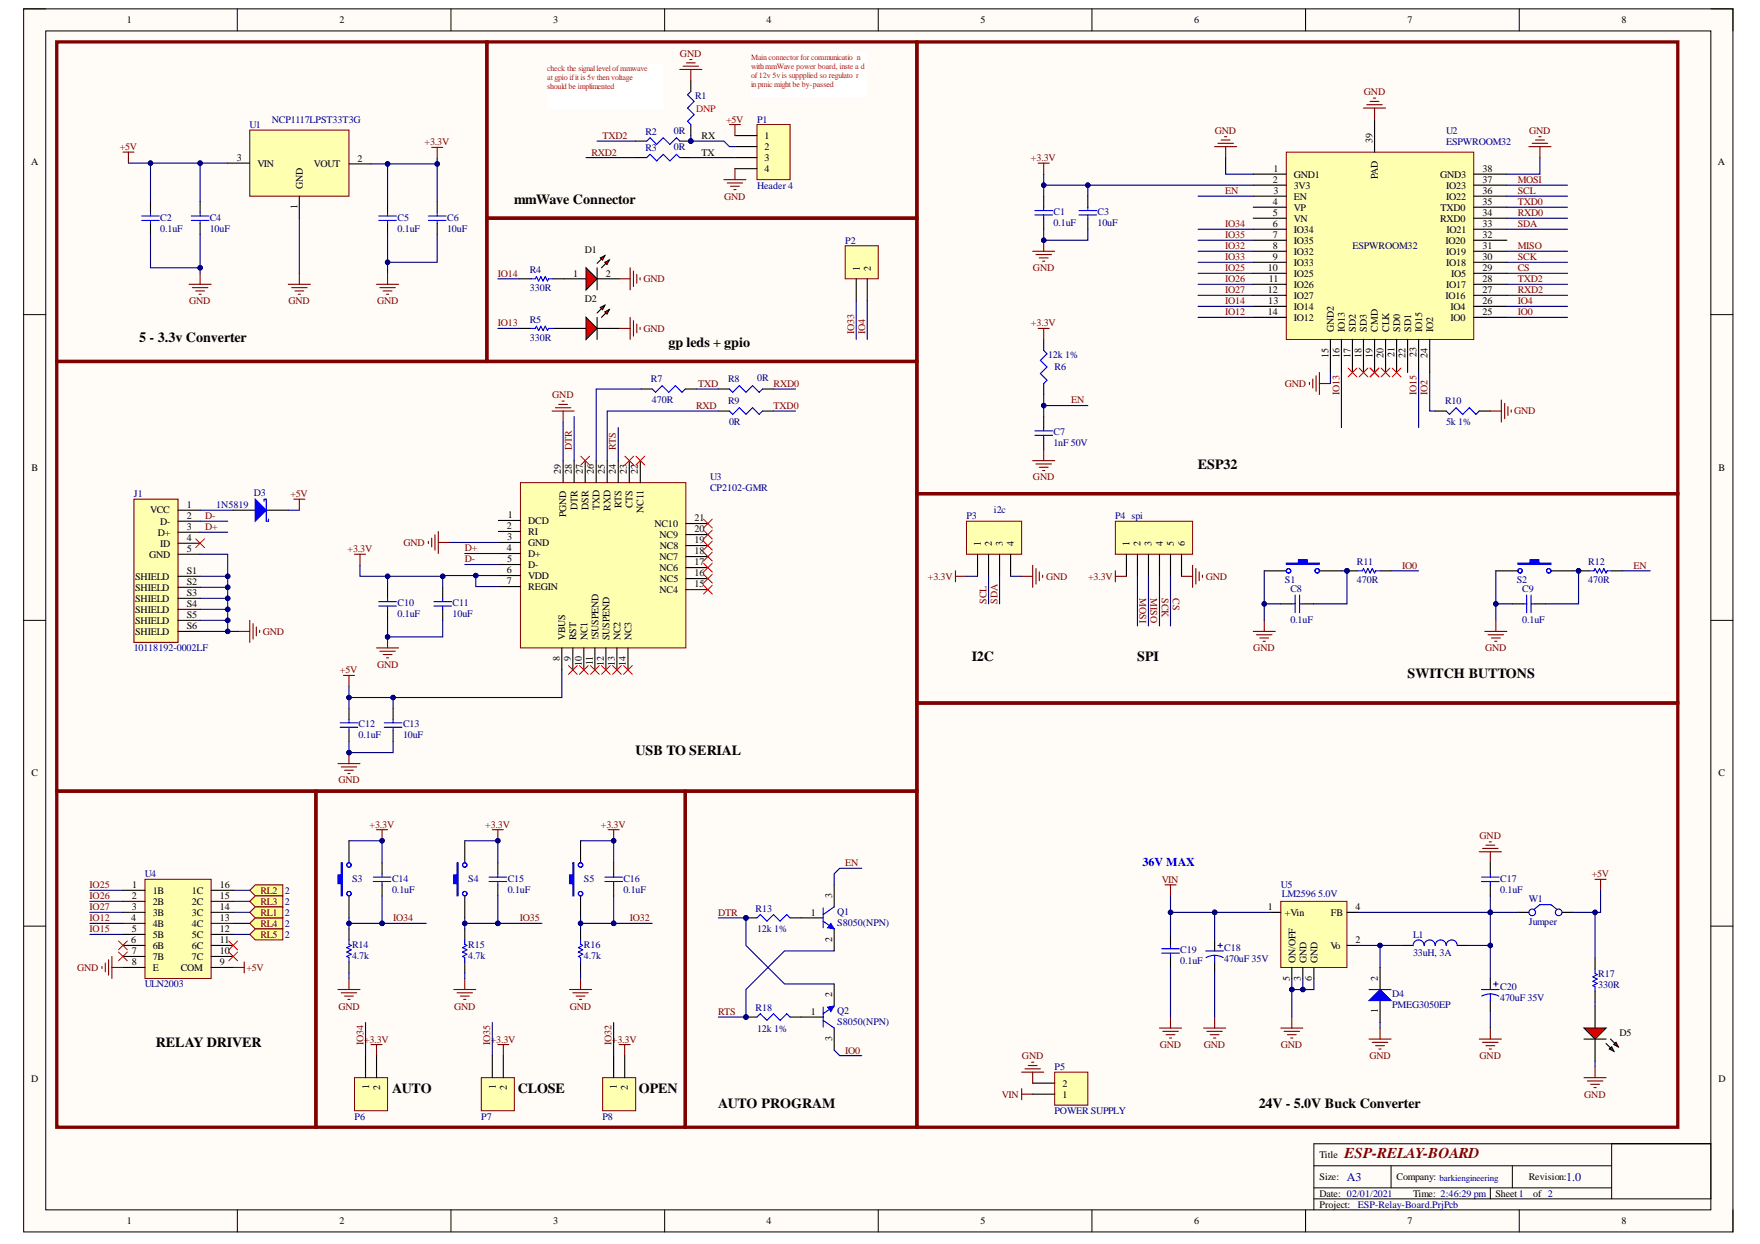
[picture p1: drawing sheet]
<svg xmlns="http://www.w3.org/2000/svg" width="297mm" height="210mm" viewBox="0 0 297 210" stroke-linecap="round" stroke-linejoin="round" font-family="sans-serif">
<defs><g id="words">
<text font-size="2.5" fill="#800000" x="226.9" y="195.4">ESP-RELAY-BOARD</text>
<g font-size="2.4">
<text x="86.8" y="34.4">mmWave Connector</text>
<text x="23.5" y="57.7">5 - 3.3v Converter</text>
<text x="112.8" y="58.6">gp leds + gpio</text>
<text x="202.1" y="79.1">ESP32</text>
<text x="164" y="111.6">I2C</text>
<text x="191.9" y="111.6">SPI</text>
<text x="237.6" y="114.4">SWITCH BUTTONS</text>
<text x="107.2" y="127.4">USB TO SERIAL</text>
<text x="26.3" y="176.7">RELAY DRIVER</text>
<text x="66.2" y="184.5">AUTO</text>
<text x="87.4" y="184.5">CLOSE</text>
<text x="107.8" y="184.5">OPEN</text>
<text x="121.2" y="186.9">AUTO PROGRAM</text>
<text x="212.5" y="186.9">24V - 5.0V Buck Converter</text>
</g>
<text font-size="2" fill="#00f" x="192.8" y="146">36V MAX</text>
<g font-size="2" fill="#000080">
<text x="227.3" y="199.2">A3</text>
<text x="264.3" y="199.2">1.0</text>
</g>
<g font-size="1.7">
<text x="21.4" y="3.9">1</text>
<text x="57.3" y="3.9">2</text>
<text x="93.4" y="3.9">3</text>
<text x="129.4" y="3.9">4</text>
<text x="165.5" y="3.9">5</text>
<text x="201.6" y="3.9">6</text>
<text x="237.6" y="3.9">7</text>
<text x="273.6" y="3.9">8</text>
<text x="118.4" y="23.5">RX</text>
<text x="129" y="23.5">1</text>
<text x="5.2" y="27.9">A</text>
<text x="40" y="27.2">3</text>
<text x="43.4" y="28.1">VIN</text>
<text x="53" y="28.2">VOUT</text>
<text x="60.3" y="27.3">2</text>
<text x="118.4" y="26.3">TX</text>
<text x="129" y="25.3">2</text>
<text x="129" y="27.2">3</text>
<text x="129" y="29">4</text>
<text x="214.9" y="29">1</text>
<text x="218.4" y="30">GND1</text>
<text x="231.6" y="24.1" transform="rotate(-90 231.6 24.1)">39</text>
<text x="243" y="30">GND3</text>
<text x="250.2" y="29">38</text>
<text x="289.9" y="27.9">A</text>
<text x="50.2" y="35.2" transform="rotate(-90 50.2 35.2)">1</text>
<text x="51.1" y="31.8" transform="rotate(-90 51.1 31.8)">GND</text>
<text x="214.8" y="30.9">2</text>
<text x="214.8" y="34.6">4</text>
<text x="214.9" y="32.8">3</text>
<text x="218.4" y="31.8">3V3</text>
<text x="218.4" y="33.7">EN</text>
<text x="218.4" y="35.5">VP</text>
<text x="232.6" y="30.2" transform="rotate(-90 232.6 30.2)">PAD</text>
<text x="243.1" y="35.5">TXD0</text>
<text x="244.1" y="33.7">IO22</text>
<text x="244.1" y="31.8">IO23</text>
<text x="250.2" y="34.6">35</text>
<text x="250.2" y="32.8">36</text>
<text x="250.2" y="30.9">37</text>
<text x="214.8" y="36.5">5</text>
<text x="214.8" y="38.3">6</text>
<text x="214.8" y="40.2">7</text>
<text x="218.4" y="37.4">VN</text>
<text x="218.4" y="39.3">IO34</text>
<text x="218.4" y="41.1">IO35</text>
<text x="243" y="37.4">RXD0</text>
<text x="244" y="41.1">IO20</text>
<text x="244.1" y="39.3">IO21</text>
<text x="250.2" y="40.2">32</text>
<text x="250.2" y="38.3">33</text>
<text x="250.2" y="36.5">34</text>
<text x="96.8" y="46.7">1</text>
<text x="98.7" y="42.6">D1</text>
<text x="102.3" y="46.7">2</text>
<text x="145.1" y="45.8" transform="rotate(-90 145.1 45.8)">1</text>
<text x="147" y="45.8" transform="rotate(-90 147 45.8)">2</text>
<text x="214" y="45.8">10</text>
<text x="214.1" y="47.6">11</text>
<text x="214.8" y="42">8</text>
<text x="214.8" y="43.9">9</text>
<text x="218.4" y="43">IO32</text>
<text x="218.4" y="44.8">IO33</text>
<text x="218.4" y="46.7">IO25</text>
<text x="244.1" y="44.8">IO18</text>
<text x="244.1" y="43">IO19</text>
<text x="244.9" y="46.7">IO5</text>
<text x="250.2" y="47.6">28</text>
<text x="250.2" y="45.8">29</text>
<text x="250.2" y="43.9">30</text>
<text x="250.2" y="42">31</text>
<text x="98.7" y="51">D2</text>
<text x="214" y="49.5">12</text>
<text x="214" y="53.2">14</text>
<text x="214.1" y="51.3">13</text>
<text x="218.4" y="48.5">IO26</text>
<text x="218.4" y="50.4">IO27</text>
<text x="218.4" y="52.3">IO14</text>
<text x="244" y="50.4">IO16</text>
<text x="244.1" y="48.5">IO17</text>
<text x="244.8" y="52.3">IO4</text>
<text x="250.2" y="53.2">25</text>
<text x="250.2" y="51.3">26</text>
<text x="250.2" y="49.5">27</text>
<text x="218.4" y="54.1">IO12</text>
<text x="225.1" y="56" transform="rotate(-90 225.1 56)">GND2</text>
<text x="227" y="56" transform="rotate(-90 227 56)">IO13</text>
<text x="228.8" y="56" transform="rotate(-90 228.8 56)">SD2</text>
<text x="230.7" y="56" transform="rotate(-90 230.7 56)">SD3</text>
<text x="232.6" y="56" transform="rotate(-90 232.6 56)">CMD</text>
<text x="234.4" y="56" transform="rotate(-90 234.4 56)">CLK</text>
<text x="236.3" y="56" transform="rotate(-90 236.3 56)">SD0</text>
<text x="238.1" y="56" transform="rotate(-90 238.1 56)">SD1</text>
<text x="240" y="56" transform="rotate(-90 240 56)">IO15</text>
<text x="241.9" y="56" transform="rotate(-90 241.9 56)">IO2</text>
<text x="244.8" y="54.1">IO0</text>
<text x="224.2" y="60.4" transform="rotate(-90 224.2 60.4)">15</text>
<text x="226.1" y="60.4" transform="rotate(-90 226.1 60.4)">16</text>
<text x="227.9" y="60.4" transform="rotate(-90 227.9 60.4)">17</text>
<text x="229.8" y="60.4" transform="rotate(-90 229.8 60.4)">18</text>
<text x="231.6" y="60.4" transform="rotate(-90 231.6 60.4)">19</text>
<text x="233.5" y="60.4" transform="rotate(-90 233.5 60.4)">20</text>
<text x="235.4" y="60.2" transform="rotate(-90 235.4 60.2)">21</text>
<text x="237.2" y="60.4" transform="rotate(-90 237.2 60.4)">22</text>
<text x="239.1" y="60.3" transform="rotate(-90 239.1 60.3)">23</text>
<text x="240.9" y="60.4" transform="rotate(-90 240.9 60.4)">24</text>
<text x="5.3" y="79.4">B</text>
<text x="94.6" y="79.9" transform="rotate(-90 94.6 79.9)">29</text>
<text x="96.5" y="79.9" transform="rotate(-90 96.5 79.9)">28</text>
<text x="98.4" y="79.9" transform="rotate(-90 98.4 79.9)">27</text>
<text x="100.2" y="79.9" transform="rotate(-90 100.2 79.9)">26</text>
<text x="102.1" y="79.9" transform="rotate(-90 102.1 79.9)">25</text>
<text x="103.9" y="79.9" transform="rotate(-90 103.9 79.9)">24</text>
<text x="105.8" y="79.9" transform="rotate(-90 105.8 79.9)">23</text>
<text x="107.7" y="79.9" transform="rotate(-90 107.7 79.9)">22</text>
<text x="290" y="79.4">B</text>
<text x="25.4" y="86.6">VCC</text>
<text x="27" y="88.6">D-</text>
<text x="31.5" y="85.7">1</text>
<text x="31.5" y="87.6">2</text>
<text x="31.5" y="89.5">3</text>
<text x="85.5" y="89.3">2</text>
<text x="85.7" y="87.5">1</text>
<text x="89.2" y="88.4">DCD</text>
<text x="95.6" y="87.3" transform="rotate(-90 95.6 87.3)">PGND</text>
<text x="97.4" y="86.1" transform="rotate(-90 97.4 86.1)">DTR</text>
<text x="99.3" y="86" transform="rotate(-90 99.3 86)">DSR</text>
<text x="101.2" y="86.1" transform="rotate(-90 101.2 86.1)">TXD</text>
<text x="103" y="86.2" transform="rotate(-90 103 86.2)">RXD</text>
<text x="104.9" y="85.8" transform="rotate(-90 104.9 85.8)">RTS</text>
<text x="106.7" y="85.8" transform="rotate(-90 106.7 85.8)">CTS</text>
<text x="108.6" y="86.5" transform="rotate(-90 108.6 86.5)">NC11</text>
<text x="110.5" y="88.9">NC10</text>
<text x="117.2" y="89.8">20</text>
<text x="117.2" y="88">21</text>
<text x="25.2" y="94.1">GND</text>
<text x="26.6" y="90.4">D+</text>
<text x="27" y="92.3">ID</text>
<text x="31.5" y="91.3">4</text>
<text x="31.5" y="93.2">5</text>
<text x="85.5" y="93">4</text>
<text x="85.6" y="91.2">3</text>
<text x="85.6" y="94.9">5</text>
<text x="89.2" y="90.2">RI</text>
<text x="89.2" y="92.1">GND</text>
<text x="89.2" y="94">D+</text>
<text x="89.2" y="95.8">D-</text>
<text x="111.3" y="94.5">NC7</text>
<text x="111.3" y="90.7">NC9</text>
<text x="111.4" y="92.6">NC8</text>
<text x="117.2" y="95.4">17</text>
<text x="117.2" y="93.5">18</text>
<text x="117.2" y="91.7">19</text>
<text x="165.6" y="92.2" transform="rotate(-90 165.6 92.2)">1</text>
<text x="167.4" y="92.2" transform="rotate(-90 167.4 92.2)">2</text>
<text x="169.3" y="92.2" transform="rotate(-90 169.3 92.2)">3</text>
<text x="171.1" y="92.2" transform="rotate(-90 171.1 92.2)">4</text>
<text x="190.7" y="92.2" transform="rotate(-90 190.7 92.2)">1</text>
<text x="192.5" y="92.2" transform="rotate(-90 192.5 92.2)">2</text>
<text x="194.4" y="92.2" transform="rotate(-90 194.4 92.2)">3</text>
<text x="196.2" y="92.2" transform="rotate(-90 196.2 92.2)">4</text>
<text x="198.1" y="92.2" transform="rotate(-90 198.1 92.2)">5</text>
<text x="199.9" y="92.2" transform="rotate(-90 199.9 92.2)">6</text>
<text x="22.8" y="97.8">SHIELD</text>
<text x="22.8" y="99.7">SHIELD</text>
<text x="22.8" y="101.6">SHIELD</text>
<text x="31.5" y="96.9">S1</text>
<text x="31.5" y="98.8">S2</text>
<text x="31.5" y="100.6">S3</text>
<text x="85.5" y="96.7">6</text>
<text x="85.5" y="98.6">7</text>
<text x="89.2" y="97.7">VDD</text>
<text x="89.2" y="99.5">REGIN</text>
<text x="111.3" y="100">NC4</text>
<text x="111.3" y="96.3">NC6</text>
<text x="111.4" y="98.2">NC5</text>
<text x="117.2" y="99.1">15</text>
<text x="117.2" y="97.2">16</text>
<text x="22.8" y="103.4">SHIELD</text>
<text x="22.8" y="105.3">SHIELD</text>
<text x="22.8" y="107.1">SHIELD</text>
<text x="31.5" y="102.5">S4</text>
<text x="31.5" y="104.3">S5</text>
<text x="31.5" y="106.2">S6</text>
<text x="94.5" y="111.5" transform="rotate(-90 94.5 111.5)">8</text>
<text x="95.4" y="108.1" transform="rotate(-90 95.4 108.1)">VBUS</text>
<text x="96.3" y="111.6" transform="rotate(-90 96.3 111.6)">9</text>
<text x="97.3" y="108.1" transform="rotate(-90 97.3 108.1)">RST</text>
<text x="98.2" y="112.4" transform="rotate(-90 98.2 112.4)">10</text>
<text x="99.1" y="108.1" transform="rotate(-90 99.1 108.1)">NC1</text>
<text x="100.1" y="112.3" transform="rotate(-90 100.1 112.3)">11</text>
<text x="101" y="108.1" transform="rotate(-90 101 108.1)">!SUSPEND</text>
<text x="101.9" y="112.4" transform="rotate(-90 101.9 112.4)">12</text>
<text x="102.8" y="108.1" transform="rotate(-90 102.8 108.1)">SUSPEND</text>
<text x="103.8" y="112.4" transform="rotate(-90 103.8 112.4)">13</text>
<text x="104.7" y="108.1" transform="rotate(-90 104.7 108.1)">NC2</text>
<text x="105.6" y="112.4" transform="rotate(-90 105.6 112.4)">14</text>
<text x="106.6" y="108.1" transform="rotate(-90 106.6 108.1)">NC3</text>
<text x="5.3" y="131">C</text>
<text x="290" y="131">C</text>
<text x="22.3" y="149.8">1</text>
<text x="37.1" y="149.8">16</text>
<text x="22.1" y="155.4">4</text>
<text x="22.2" y="151.7">2</text>
<text x="22.2" y="153.6">3</text>
<text x="25.8" y="150.8">1B</text>
<text x="25.8" y="152.6">2B</text>
<text x="25.8" y="154.5">3B</text>
<text x="32.4" y="154.5">3C</text>
<text x="32.4" y="152.6">2C</text>
<text x="32.4" y="150.8">1C</text>
<text x="37.1" y="155.4">13</text>
<text x="37.1" y="153.6">14</text>
<text x="37.1" y="151.7">15</text>
<text x="136.8" y="154.5">1</text>
<text x="140.5" y="151.5" transform="rotate(-90 140.5 151.5)">3</text>
<text x="214" y="153.6">1</text>
<text x="216.8" y="154.5">+Vin</text>
<text x="224.6" y="154.5">FB</text>
<text x="228.8" y="153.6">4</text>
<text x="22.1" y="159.1">6</text>
<text x="22.2" y="157.3">5</text>
<text x="22.2" y="161">7</text>
<text x="25.8" y="156.3">4B</text>
<text x="25.8" y="158.2">5B</text>
<text x="25.8" y="160.1">6B</text>
<text x="25.8" y="161.9">7B</text>
<text x="32.4" y="161.9">7C</text>
<text x="32.4" y="160.1">6C</text>
<text x="32.4" y="158.2">5C</text>
<text x="32.4" y="156.3">4C</text>
<text x="37.1" y="161">10</text>
<text x="37.1" y="159.1">11</text>
<text x="37.1" y="157.3">12</text>
<text x="140.5" y="159" transform="rotate(-90 140.5 159)">2</text>
<text x="224.5" y="160.1">Vo</text>
<text x="228.8" y="159.1">2</text>
<text x="22.2" y="162.8">8</text>
<text x="25.8" y="163.8">E</text>
<text x="30.5" y="163.8">COM</text>
<text x="37.1" y="162.8">9</text>
<text x="217.7" y="165.5" transform="rotate(-90 217.7 165.5)">5</text>
<text x="218.6" y="162.5" transform="rotate(-90 218.6 162.5)">ON/OFF</text>
<text x="219.6" y="165.5" transform="rotate(-90 219.6 165.5)">3</text>
<text x="220.5" y="162.5" transform="rotate(-90 220.5 162.5)">GND</text>
<text x="221.4" y="165.5" transform="rotate(-90 221.4 165.5)">6</text>
<text x="222.3" y="162.5" transform="rotate(-90 222.3 162.5)">GND</text>
<text x="232.6" y="165.5" transform="rotate(-90 232.6 165.5)">2</text>
<text x="136.8" y="171.3">1</text>
<text x="140.5" y="168.2" transform="rotate(-90 140.5 168.2)">2</text>
<text x="232.6" y="170.9" transform="rotate(-90 232.6 170.9)">1</text>
<text x="140.5" y="175.7" transform="rotate(-90 140.5 175.7)">3</text>
<text x="273.3" y="174.7">D5</text>
<text x="5.2" y="182.6">D</text>
<text x="62.3" y="183.8" transform="rotate(-90 62.3 183.8)">1</text>
<text x="64.1" y="183.9" transform="rotate(-90 64.1 183.9)">2</text>
<text x="83.7" y="183.8" transform="rotate(-90 83.7 183.8)">1</text>
<text x="85.5" y="183.9" transform="rotate(-90 85.5 183.9)">2</text>
<text x="104.1" y="183.8" transform="rotate(-90 104.1 183.8)">1</text>
<text x="106" y="183.9" transform="rotate(-90 106 183.9)">2</text>
<text x="179.3" y="185.2">1</text>
<text x="179.3" y="183.4">2</text>
<text x="290" y="182.6">D</text>
<text x="222.7" y="195.4">Title</text>
<text x="222.7" y="199.1">Size:</text>
<text x="222.7" y="201.9">Date: 02/01/2021</text>
<text x="222.7" y="203.8">Project:</text>
<text x="235.7" y="199.1">Company: barkiengineering</text>
<text x="238.5" y="201.9">Time: 2:46:29 pm</text>
<text x="252.4" y="201.9">Sheet1</text>
<text x="258" y="199.1">Revision:</text>
<text x="258.8" y="201.9">of 2</text>
<text x="21.4" y="206.6">1</text>
<text x="57.3" y="206.6">2</text>
<text x="93.4" y="206.6">3</text>
<text x="129.4" y="206.6">4</text>
<text x="165.5" y="206.6">5</text>
<text x="201.6" y="206.6">6</text>
<text x="237.6" y="206.6">7</text>
<text x="273.6" y="206.6">8</text>
</g>
<g font-size="1.7" fill="#800000">
<text x="114.8" y="9.5">GND</text>
<text x="230.2" y="16">GND</text>
<text x="101.7" y="23.5">TXD2</text>
<text x="122.5" y="20.7">+5V</text>
<text x="205" y="22.5">GND</text>
<text x="258.1" y="22.5">GND</text>
<text x="20.2" y="25.3">+5V</text>
<text x="71.7" y="24.5">+3.3V</text>
<text x="99.8" y="26.3">RXD2</text>
<text x="174" y="27.2">+3.3V</text>
<text x="122.2" y="33.7">GND</text>
<text x="206.8" y="32.8">EN</text>
<text x="256.1" y="30.9">MOSI</text>
<text x="256.1" y="32.8">SCL</text>
<text x="256.1" y="34.6">TXD0</text>
<text x="206.8" y="40.2">IO35</text>
<text x="206.8" y="38.3">IO34</text>
<text x="256.1" y="36.5">RXD0</text>
<text x="256.1" y="38.3">SDA</text>
<text x="84" y="46.7">IO14</text>
<text x="108.6" y="47.6">GND</text>
<text x="174.3" y="45.8">GND</text>
<text x="206.8" y="47.6">IO26</text>
<text x="206.8" y="45.8">IO25</text>
<text x="206.8" y="43.9">IO33</text>
<text x="206.8" y="42">IO32</text>
<text x="256.1" y="42">MISO</text>
<text x="256.1" y="43.9">SCK</text>
<text x="256.1" y="45.8">CS</text>
<text x="256.1" y="47.6">TXD2</text>
<text x="31.9" y="51.3">GND</text>
<text x="48.7" y="51.3">GND</text>
<text x="63.6" y="51.3">GND</text>
<text x="206.8" y="53.2">IO12</text>
<text x="206.8" y="51.3">IO14</text>
<text x="206.8" y="49.5">IO27</text>
<text x="256.1" y="49.5">RXD2</text>
<text x="256.1" y="51.3">IO4</text>
<text x="256.1" y="53.2">IO0</text>
<text x="84" y="55">IO13</text>
<text x="108.6" y="56">GND</text>
<text x="144.2" y="56.3" transform="rotate(-90 144.2 56.3)">IO33</text>
<text x="146" y="56.3" transform="rotate(-90 146 56.3)">IO4</text>
<text x="174" y="55">+3.3V</text>
<text x="117.8" y="65.3">TXD</text>
<text x="130.6" y="65.3">RXD0</text>
<text x="216.8" y="65.3">GND</text>
<text x="93.2" y="67.1">GND</text>
<text x="117.5" y="69">RXD</text>
<text x="130.6" y="69">TXD0</text>
<text x="180.8" y="68">EN</text>
<text x="226.1" y="66.6" transform="rotate(-90 226.1 66.6)">IO13</text>
<text x="239.1" y="66.6" transform="rotate(-90 239.1 66.6)">IO15</text>
<text x="240.9" y="66.6" transform="rotate(-90 240.9 66.6)">IO2</text>
<text x="255.6" y="69.9">GND</text>
<text x="96.5" y="75.9" transform="rotate(-90 96.5 75.9)">DTR</text>
<text x="103.9" y="75.9" transform="rotate(-90 103.9 75.9)">RTS</text>
<text x="49" y="83.8">+5V</text>
<text x="174.3" y="81">GND</text>
<text x="34.6" y="87.6">D-</text>
<text x="34.6" y="89.5">D+</text>
<text x="58.6" y="93.2">+3.3V</text>
<text x="68.1" y="92.1">GND</text>
<text x="78.4" y="94.9">D-</text>
<text x="78.4" y="93">D+</text>
<text x="236.6" y="96">IO0</text>
<text x="275.7" y="96">EN</text>
<text x="156.6" y="97.8">+3.3V</text>
<text x="166.5" y="101.9" transform="rotate(-90 166.5 101.9)">SCL</text>
<text x="168.3" y="101.9" transform="rotate(-90 168.3 101.9)">SDA</text>
<text x="176.5" y="97.8">GND</text>
<text x="183.6" y="97.8">+3.3V</text>
<text x="192.3" y="101" transform="rotate(90 192.3 101)">MOSI</text>
<text x="194.2" y="101" transform="rotate(90 194.2 101)">MISO</text>
<text x="196.1" y="101" transform="rotate(90 196.1 101)">SCK</text>
<text x="197.9" y="101" transform="rotate(90 197.9 101)">CS</text>
<text x="203.5" y="97.8">GND</text>
<text x="44.4" y="107.1">GND</text>
<text x="57.4" y="113.6">+5V</text>
<text x="63.6" y="112.7">GND</text>
<text x="211.5" y="109.9">GND</text>
<text x="250.7" y="109.9">GND</text>
<text x="57.1" y="132.2">GND</text>
<text x="62.4" y="139.6">+3.3V</text>
<text x="81.9" y="139.6">+3.3V</text>
<text x="101.4" y="139.6">+3.3V</text>
<text x="249.7" y="141.5">GND</text>
<text x="15.1" y="149.8">IO25</text>
<text x="142.6" y="146.1">EN</text>
<text x="196.1" y="148.9">VIN</text>
<text x="268.7" y="148">+5V</text>
<text x="15.1" y="151.7">IO26</text>
<text x="15.1" y="153.6">IO27</text>
<text x="15.1" y="155.4">IO12</text>
<text x="43.9" y="150.8">RL2</text>
<text x="43.9" y="152.6">RL3</text>
<text x="43.9" y="154.5">RL1</text>
<text x="66.3" y="155.4">IO34</text>
<text x="87.7" y="155.4">IO35</text>
<text x="106.3" y="155.4">IO32</text>
<text x="121.2" y="154.5">DTR</text>
<text x="15.1" y="157.3">IO15</text>
<text x="43.9" y="156.3">RL4</text>
<text x="43.9" y="158.2">RL5</text>
<text x="13" y="163.8">GND</text>
<text x="41.6" y="163.8">+5V</text>
<text x="57.1" y="170.4">GND</text>
<text x="76.6" y="170.4">GND</text>
<text x="96.2" y="170.4">GND</text>
<text x="121.2" y="171.3">RTS</text>
<text x="61.4" y="176.3" transform="rotate(-90 61.4 176.3)">IO34</text>
<text x="61.4" y="175.9">+3.3V</text>
<text x="82.7" y="176.3" transform="rotate(-90 82.7 176.3)">IO35</text>
<text x="82.8" y="175.9">+3.3V</text>
<text x="103.2" y="176.3" transform="rotate(-90 103.2 176.3)">IO32</text>
<text x="103.3" y="175.9">+3.3V</text>
<text x="142.6" y="177.8">IO0</text>
<text x="172.5" y="178.7">GND</text>
<text x="195.7" y="176.9">GND</text>
<text x="203.2" y="176.9">GND</text>
<text x="216.2" y="176.9">GND</text>
<text x="231.1" y="178.7">GND</text>
<text x="249.7" y="178.7">GND</text>
<text x="169.1" y="185.2">VIN</text>
<text x="267.4" y="185.2">GND</text>
</g>
<g font-size="1.7" fill="#000080">
<text x="117.3" y="16.7">R1</text>
<text x="42.1" y="21.6">U1</text>
<text x="45.9" y="20.7">NCP1117LPST33T3G</text>
<text x="108.9" y="22.7">R2</text>
<text x="113.7" y="22.5">0R</text>
<text x="127.8" y="20.7">P1</text>
<text x="244.1" y="22.5">U2</text>
<text x="108.9" y="25.5">R3</text>
<text x="113.7" y="25.3">0R</text>
<text x="244.1" y="24.4">ESPWROOM32</text>
<text x="127.8" y="31.8">Header 4</text>
<text x="27" y="37.2">C2</text>
<text x="27" y="39.1">0.1uF</text>
<text x="35.4" y="37.2">C4</text>
<text x="35.4" y="39.1">10uF</text>
<text x="67.1" y="37.2">C5</text>
<text x="67.1" y="39.1">0.1uF</text>
<text x="75.5" y="37.2">C6</text>
<text x="75.5" y="39.1">10uF</text>
<text x="142.6" y="41.1">P2</text>
<text x="177.8" y="36.3">C1</text>
<text x="177.8" y="38.2">0.1uF</text>
<text x="185.2" y="36.3">C3</text>
<text x="185.2" y="38.2">10uF</text>
<text x="89.4" y="46.1">R4</text>
<text x="228.3" y="42">ESPWROOM32</text>
<text x="89.4" y="49.1">330R</text>
<text x="89.4" y="54.4">R5</text>
<text x="89.4" y="57.5">330R</text>
<text x="109.9" y="64.5">R7</text>
<text x="122.9" y="64.5">R8</text>
<text x="127.8" y="64.3">0R</text>
<text x="176.9" y="60.4">12k 1%</text>
<text x="178" y="62.5">R6</text>
<text x="110" y="68">470R</text>
<text x="122.9" y="68.2">R9</text>
<text x="123" y="71.8">0R</text>
<text x="243.9" y="68.2">R10</text>
<text x="244.1" y="71.8">5k 1%</text>
<text x="177.8" y="73.4">C7</text>
<text x="177.8" y="75.3">1nF 50V</text>
<text x="22.6" y="83.8">J1</text>
<text x="42.8" y="83.7">D3</text>
<text x="119.8" y="81">U3</text>
<text x="119.8" y="82.9">CP2102-GMR</text>
<text x="36.5" y="85.7">1N5819</text>
<text x="163.1" y="87.6">P3</text>
<text x="167.7" y="86.6">i2c</text>
<text x="188.2" y="87.6">P4 spi</text>
<text x="229" y="95.4">R11</text>
<text x="268.1" y="95.4">R12</text>
<text x="216.8" y="98.3">S1</text>
<text x="217.8" y="99.9">C8</text>
<text x="229" y="98.3">470R</text>
<text x="256" y="98.3">S2</text>
<text x="256.9" y="99.9">C9</text>
<text x="268.1" y="98.3">470R</text>
<text x="67.1" y="102.2">C10</text>
<text x="67.1" y="104.2">0.1uF</text>
<text x="76.4" y="102.2">C11</text>
<text x="76.4" y="104.2">10uF</text>
<text x="217.8" y="105.1">0.1uF</text>
<text x="256.9" y="105.1">0.1uF</text>
<text x="22.6" y="109.9">10118192-0002LF</text>
<text x="60.5" y="122.7">C12</text>
<text x="60.5" y="124.6">0.1uF</text>
<text x="68" y="122.7">C13</text>
<text x="68" y="124.6">10uF</text>
<text x="24.4" y="148">U4</text>
<text x="59.4" y="148.7">S3</text>
<text x="66.2" y="148.7">C14</text>
<text x="79" y="148.7">S4</text>
<text x="85.7" y="148.7">C15</text>
<text x="98.5" y="148.7">S5</text>
<text x="105.2" y="148.7">C16</text>
<text x="216.2" y="149.8">U5</text>
<text x="253.2" y="148.7">C17</text>
<text x="48.1" y="150.8">2</text>
<text x="48.1" y="152.6">2</text>
<text x="48.1" y="154.5">2</text>
<text x="66.2" y="150.6">0.1uF</text>
<text x="85.7" y="150.6">0.1uF</text>
<text x="105.2" y="150.6">0.1uF</text>
<text x="127.5" y="153.8">R13</text>
<text x="141.3" y="154.3">Q1</text>
<text x="216.3" y="151.4">LM2596 5.0V</text>
<text x="253.2" y="150.6">0.1uF</text>
<text x="258" y="152.1">W1</text>
<text x="48.1" y="156.3">2</text>
<text x="48.1" y="158.2">2</text>
<text x="59.4" y="159.9">R14</text>
<text x="59.4" y="161.7">4.7k</text>
<text x="79" y="159.9">R15</text>
<text x="79" y="161.7">4.7k</text>
<text x="98.5" y="159.9">R16</text>
<text x="98.5" y="161.7">4.7k</text>
<text x="127.8" y="157.3">12k 1%</text>
<text x="141.3" y="156.2">S8050(NPN)</text>
<text x="199.2" y="160.8">C19</text>
<text x="206.6" y="160.5">C18</text>
<text x="238.5" y="158.2">L1</text>
<text x="238.5" y="161.2">33uH, 3A</text>
<text x="258" y="156">Jumper</text>
<text x="24.4" y="166.6">ULN2003</text>
<text x="199.2" y="162.7">0.1uF</text>
<text x="206.6" y="162.3">470uF 35V</text>
<text x="253.2" y="167">C20</text>
<text x="269.7" y="164.9">R17</text>
<text x="269.7" y="166.7">330R</text>
<text x="127.5" y="170.5">R18</text>
<text x="141.3" y="171">Q2</text>
<text x="141.3" y="172.9">S8050(NPN)</text>
<text x="234.9" y="168.2">D4</text>
<text x="234.9" y="170.1">PMEG3050EP</text>
<text x="253.2" y="168.8">470uF 35V</text>
<text x="127.8" y="174.1">12k 1%</text>
<text x="178" y="180.6">P5</text>
<text x="59.8" y="188.9">P6</text>
<text x="81.2" y="188.9">P7</text>
<text x="101.7" y="188.9">P8</text>
<text x="178" y="188">POWER SUPPLY</text>
<text x="229.2" y="203.8">ESP-Relay-Board.PrjPcb</text>
</g>
<text font-size="1.7" fill="#f00" x="117.5" y="18.8">DNP</text>
<g font-size="1.4" fill="#f00">
<text x="92.4" y="12">check the signallevel ofmmwave</text>
<text x="126.8" y="10.1">Main connector for communicatio n</text>
<text x="126.8" y="11.6">withmmWave power board, inste a d</text>
<text x="92.4" y="13.5">at gpio ifit is 5v then voltage</text>
<text x="92.4" y="14.9">should be implimented</text>
<text x="126.8" y="13.1">of12v 5v is suppplied so regulato r</text>
<text x="126.8" y="14.6">i</text>
<text x="127" y="14.6">npmic might be by-passed</text>
</g>
</g></defs>
<path d="M4 1.5h288.5v206.4h-288.5z" fill-rule="evenodd" fill="#fffcf8"/>
<path d="M4 1.5h288.5v206.4h-288.5z" fill="none" stroke="#000" stroke-width=".17"/>
<path d="M7.7 5.2h281v198.9h-281z" fill-rule="evenodd" fill="#fffcf8"/>
<g fill="none" stroke="#000" stroke-width=".17">
<path d="M4 1.5h3.7M7.7 5.2h281v198.9h-281zM40.1 1.5v3.7M76.1 1.5v3.7M112.2 1.5v3.7M148.2 1.5v3.7M184.3 1.5v3.7M220.3 1.5v3.7M256.4 1.5v3.7M288.7 1.5h3.8v3.7M4 53.1h3.7M288.7 53.1h3.8"/>
<path d="M4 104.7h3.7M288.7 104.7h3.8M4 156.3h3.7M288.7 156.3h3.8M221.7 196.7h50.3M234.8 196.7v3.7M255.2 196.7v3.7M272 193v9.3M40.1 204.1v3.8M76.1 204.1v3.8M112.2 204.1v3.8M148.2 204.1v3.8"/>
<path d="M184.3 204.1v3.8M220.3 204.1v3.8M221.7 202.3h67v-9.3h-67v11.1M221.7 200.4h50.3M251.5 200.4v1.9M256.4 204.1v3.8M292.5 204.1v3.8"/>
</g>
<path d="M87.8 81.4h28v27.9h-28z" fill-rule="evenodd" fill="#ffffb0"/>
<path d="M87.8 81.4h28v27.9h-28z" fill="none" stroke="#800000" stroke-width=".17"/>
<g fill="none" stroke="#000" stroke-width=".18">
<path d="M95 77.7v3.7M96.9 77.7v3.7M98.8 77.7v3.7M100.6 77.7v3.7M102.5 77.7v3.7M104.3 77.7v3.7M106.2 77.7v3.7M108.1 77.7v3.7M84.1 87.8h3.7M84.1 89.7h3.7M84.1 91.5h3.7M84.1 93.4h3.7"/>
<path d="M84.1 95.3h3.7M84.1 97.1h3.7M84.1 99h3.7M115.8 99.5h3.7M115.8 97.6h3.7M115.8 95.8h3.7M115.8 93.9h3.7M115.8 92.1h3.7M115.8 90.2h3.7M115.8 88.3h3.7M94.8 109.3v3.7M96.7 109.3v3.7"/>
<path d="M98.5 109.3v3.7M100.4 109.3v3.7M102.3 109.3v3.7M104.1 109.3v3.7M106 109.3v3.7"/>
</g>
<path d="M217.1 25.7h31.6v31.6h-31.6z" fill-rule="evenodd" fill="#ffffb0"/>
<path d="M217.1 25.7h31.6v31.6h-31.6z" fill="none" stroke="#800000" stroke-width=".17"/>
<g fill="none" stroke="#000" stroke-width=".19">
<path d="M211.5 29.4h5.6M211.5 31.2h5.6M211.5 33.1h5.6M211.5 35h5.6M211.5 36.8h5.6M211.5 38.7h5.6M232 20.1v5.6M248.7 29.4h5.6M248.7 31.2h5.6M248.7 33.1h5.6M248.7 35h5.6M248.7 36.8h5.6"/>
<path d="M248.7 38.7h5.6M211.5 40.5h5.6M211.5 42.4h5.6M211.5 44.3h5.6M211.5 46.1h5.6M211.5 48h5.6M211.5 49.8h5.6M211.5 51.7h5.6M211.5 53.6h5.6M224.5 57.3v5.5M226.4 57.3v5.5M228.3 57.3v5.5"/>
<path d="M230.1 57.3v5.5M232 57.3v5.5M233.8 57.3v5.5M235.7 57.3v5.5M237.6 57.3v5.5M239.4 57.3v5.5M241.3 57.3v5.5M248.7 40.5h5.6M248.7 42.4h5.6M248.7 44.3h5.6M248.7 46.1h5.6M248.7 48h5.6"/>
<path d="M248.7 49.8h5.6M248.7 51.7h5.6M248.7 53.6h5.6"/>
</g>
<path d="M42.1 21.9h16.8v11.2h-16.8z" fill-rule="evenodd" fill="#ffffb0"/>
<path d="M42.1 21.9h16.8v11.2h-16.8z" fill="none" stroke="#800000" stroke-width=".17"/>
<path d="M38.4 27.5h3.7M50.5 33.1v3.7M58.9 27.7h3.7" fill="none" stroke="#000" stroke-width=".18"/>
<g fill="none" stroke="#800000" stroke-width=".18">
<path d="M31.9 48h3.7M32.5 48.5h2.6M33 49.1h1.5M33.6 49.7h.4M33.8 46.1v1.9M48.7 48h3.7M49.2 48.5h2.6M49.8 49.1h1.5M50.3 49.7h.4M50.5 46.1v1.9M63.6 48h3.7M64.1 48.5h2.6"/>
<path d="M64.7 49.1h1.5M65.2 49.7h.4M65.4 46.1v1.9"/>
</g>
<path d="M22.6 84.2h7.4v24.2h-7.4z" fill-rule="evenodd" fill="#ffffb0"/>
<path d="M72.9 24.9h1.8M73.8 24.9v1.8M22.6 84.2h7.4v24.2h-7.4z" fill="none" stroke="#800000" stroke-width=".18"/>
<g fill="none" stroke="#000" stroke-width=".18">
<path d="M30 86.1h3.8M30 87.9h3.8M30 89.8h3.8M30 91.7h3.8M30 93.5h3.8M30 97.2h3.8M30 99.1h3.8M39.4 86.1h3.7M44.9 86.1h3.8M30 101h3.8M30 102.8h3.8M30 104.7h3.8"/>
<path d="M30 106.5h3.8"/>
</g>
<g fill="none" stroke="#800000" stroke-width=".19">
<path d="M230.1 18.2h3.7M230.7 17.7h2.6M231.2 17.1h1.5M231.8 16.6h.4M232 18.2v1.9M205 24.7h3.7M205.6 24.2h2.6M206.1 23.6h1.5M206.7 23.1h.3M206.9 24.7v1.9M258 24.7h3.8M258.6 24.2h2.6"/>
<path d="M259.2 23.6h1.4M259.7 23.1h.4M259.9 24.7v1.9M175.2 55.4h1.9M176.1 55.4v1.9M174.3 77.7h3.7M174.8 78.3h2.7M175.4 78.8h1.5M176 79.4h.3M176.1 75.9v1.8M221 64.5v.4M221.6 64v1.5"/>
<path d="M222.1 63.4v2.6M222.7 62.8v3.8M222.7 64.7h1.8M251.5 69.4h1.9M253.4 67.5v3.7M253.9 68.1v2.6M254.5 68.6v1.5M255.1 69.2v.3"/>
</g>
<path d="M176.1 57.3v1.8M176.1 64.7v1.9M242.2 69.4h1.9M249.7 69.4h1.8" fill="none" stroke="#000" stroke-width=".19"/>
<path d="M176.1 59.1l.6 .6-1.1 1.1 1.1 1.1-1.1 1.1 1.1 1.2-.6 .5M244.1 69.4l.5 .5 1.1-1.1 1.2 1.1 1.1-1.1 1.1 1.1 .6-.5" fill="none" stroke="#00f" stroke-width=".19"/>
<path d="M43.1 84.2l1.8 1.9-1.8 1.8z" fill="#00f"/>
<path d="M110.1 65.6l.5 .6 1.2-1.1 1.1 1.1 1.1-1.1 1.1 1.1 .6-.6M123.1 65.6l.6 .6 1.1-1.1 1.1 1.1 1.1-1.1 1.1 1.1 .6-.6M123.1 69.4l.6 .5 1.1-1.1 1.1 1.1 1.1-1.1 1.1 1.1 .6-.5M43.1 84.2l1.8 1.9-1.8 1.8zM44.6 84.6v-.4h.3v3.7h.4v-.3M138.9 155.4l1.9 1.3M138.9 153.2v3.3M140.8 153l-1.9 1.3" fill="none" stroke="#00f" stroke-width=".18"/>
<g fill="none" stroke="#800000" stroke-width=".18">
<path d="M93.2 69.4h3.7M93.7 68.8h2.6M94.3 68.2h1.5M94.9 67.7h.3M95 69.4v1.8M49.6 84.2h1.9M50.5 84.2v1.9M72.3 91.3v.4M72.9 90.8v1.5M73.4 90.2v2.6M74 89.7v3.7M74 91.5h1.8"/>
<path d="M40.3 106.5h1.8M42.1 104.7v3.7M42.7 105.2v2.6M43.3 105.8v1.5M43.8 106.4v.3"/>
</g>
<g fill="none" stroke="#f00" stroke-width=".17">
<path d="M98 77l1.5 1.5M99.5 77l-1.5 1.5M105.5 77l1.5 1.5M107 77l-1.5 1.5M107.3 77l1.5 1.5M108.8 77l-1.5 1.5M33 90.9l1.5 1.5M34.5 90.9l-1.5 1.5M118.7 87.6l1.5 1.5M118.7 89.5l1.5 1.4M118.7 91.3l1.5 1.5M118.7 93.2l1.5 1.5"/>
<path d="M118.7 95l1.5 1.5M118.7 96.9l1.5 1.5M118.7 98.7l1.5 1.5M120.2 87.6l-1.5 1.5M120.2 89.5l-1.5 1.4M120.2 91.3l-1.5 1.5M120.2 93.2l-1.5 1.5M120.2 95l-1.5 1.5M120.2 96.9l-1.5 1.5M120.2 98.7l-1.5 1.5M95.9 112.3l1.5 1.5M97.4 112.3l-1.5 1.5"/>
<path d="M97.8 112.3l1.5 1.5M99.3 112.3l-1.5 1.5M99.7 112.3l1.4 1.5M101.1 112.3l-1.4 1.5M101.5 112.3l1.5 1.5M103 112.3l-1.5 1.5M103.4 112.3l1.5 1.5M104.9 112.3l-1.5 1.5M105.2 112.3l1.5 1.5M106.7 112.3l-1.5 1.5"/>
</g>
<path d="M108.2 65.6h1.9M115.7 65.6h1.8M121.2 65.6h1.9M121.2 69.4h1.9M128.7 65.6h1.8M128.7 69.4h1.8M135.2 154.9h3.7M140.8 149.3v3.7M140.8 156.7v3.8" fill="none" stroke="#000" stroke-width=".18"/>
<path d="M140.2 155.8l.6 .9-1.1-.2z" fill="#00f"/>
<path d="M140.2 155.8l.6 .9-1.1-.2z" fill="none" stroke="#00f" stroke-width=".17"/>
<path d="M140.8 173.5v3.7" fill="none" stroke="#000" stroke-width=".19"/>
<path d="M135.2 171.6h3.7M140.8 166v3.7" fill="none" stroke="#000" stroke-width=".18"/>
<path d="M138.9 172.2l1.9 1.3M138.9 169.9v3.4" fill="none" stroke="#00f" stroke-width=".19"/>
<path d="M140.8 169.7l-1.9 1.4" fill="none" stroke="#00f" stroke-width=".18"/>
<path d="M139.7 169.9l1.1-.2-.6 1z" fill="#00f"/>
<path d="M139.7 169.9l1.1-.2-.6 1z" fill="none" stroke="#00f" stroke-width=".17"/>
<circle cx="125.9" cy="154.9" r=".37" fill="#000080"/>
<circle cx="125.9" cy="154.9" r=".37" fill="none" stroke="#000080" stroke-width=".17"/>
<path d="M125.9 154.9h1.9" fill="none" stroke="#000" stroke-width=".18"/>
<circle cx="125.9" cy="154.9" r=".37" fill="#000080"/>
<circle cx="125.9" cy="154.9" r=".37" fill="none" stroke="#000080" stroke-width=".17"/>
<path d="M133.3 154.9h1.9" fill="none" stroke="#000" stroke-width=".18"/>
<path d="M127.8 154.9l.5-.6 1.1 1.1 1.1-1.1 1.2 1.1 1.1-1.1 .5 .6" fill="none" stroke="#00f" stroke-width=".18"/>
<circle cx="125.9" cy="171.6" r=".37" fill="#000080"/>
<circle cx="125.9" cy="171.6" r=".37" fill="none" stroke="#000080" stroke-width=".17"/>
<path d="M125.9 171.6h1.9" fill="none" stroke="#000" stroke-width=".18"/>
<circle cx="125.9" cy="171.6" r=".37" fill="#000080"/>
<circle cx="125.9" cy="171.6" r=".37" fill="none" stroke="#000080" stroke-width=".17"/>
<path d="M133.3 171.6h1.9" fill="none" stroke="#000" stroke-width=".18"/>
<path d="M127.8 171.6l.5-.5 1.1 1.1 1.1-1.1 1.2 1.1 1.1-1.1 .5 .5" fill="none" stroke="#00f" stroke-width=".18"/>
<circle cx="227.3" cy="96.3" r=".37" fill="#000080"/>
<circle cx="227.3" cy="96.3" r=".37" fill="none" stroke="#000080" stroke-width=".17"/>
<path d="M227.3 96.3h1.9" fill="none" stroke="#000" stroke-width=".19"/>
<circle cx="227.3" cy="96.3" r=".37" fill="#000080"/>
<circle cx="227.3" cy="96.3" r=".37" fill="none" stroke="#000080" stroke-width=".17"/>
<path d="M213.4 96.3h3.7M222.7 96.3h3.7M232.9 96.3h1.9M216.2 101.9h1.8M219.9 101.9h1.8" fill="none" stroke="#000" stroke-width=".19"/>
<path d="M229.2 96.3h.7l.2-.4 .4 .8 .4-.8 .3 .8 .4-.8 .4 .8 .2-.4h.7M218 101.9h.6M218.6 100.4v3M219.3 100.4v3M219.3 101.9h.6" fill="none" stroke="#00f" stroke-width=".19"/>
<path d="M217.1 95h2v-.5h1.5v.5h2.1v.2h-5.6z" fill-rule="evenodd" fill="#00f"/>
<g fill="none" stroke="#00f" stroke-width=".19">
<path d="M217.1 95h2v-.5h1.5v.5h2.1v.2h-5.6z"/>
<circle cx="217.5" cy="96.3" r=".37"/>
<circle cx="217.5" cy="96.3" r=".38"/>
<circle cx="222.3" cy="96.3" r=".37"/>
<circle cx="222.3" cy="96.3" r=".38"/>
</g>
<path d="M211.5 106.5h3.7M212.1 107.1h2.6M212.6 107.7h1.5M213.2 108.2h.4M213.4 104.7v1.8" fill="none" stroke="#800000" stroke-width=".19"/>
<circle cx="266.4" cy="96.3" r=".37" fill="#000080"/>
<circle cx="266.4" cy="96.3" r=".37" fill="none" stroke="#000080" stroke-width=".17"/>
<path d="M266.4 96.3h1.9" fill="none" stroke="#000" stroke-width=".19"/>
<circle cx="266.4" cy="96.3" r=".37" fill="#000080"/>
<circle cx="266.4" cy="96.3" r=".37" fill="none" stroke="#000080" stroke-width=".17"/>
<path d="M252.5 96.3h3.7M261.8 96.3h3.7M272 96.3h1.9M255.2 101.9h1.9M259 101.9h1.8" fill="none" stroke="#000" stroke-width=".19"/>
<path d="M268.3 96.3h.7l.2-.4 .4 .8 .4-.8 .3 .8 .4-.8 .4 .8 .1-.4h.8M257.1 101.9h.6M257.7 100.4v3M258.4 100.4v3M258.4 101.9h.6" fill="none" stroke="#00f" stroke-width=".19"/>
<path d="M256.2 95h2v-.5h1.5v.5h2.1v.2h-5.6z" fill-rule="evenodd" fill="#00f"/>
<g fill="none" stroke="#00f" stroke-width=".19">
<path d="M256.2 95h2v-.5h1.5v.5h2.1v.2h-5.6z"/>
<circle cx="256.5" cy="96.3" r=".37"/>
<circle cx="261.4" cy="96.3" r=".37"/>
<circle cx="261.4" cy="96.3" r=".38"/>
</g>
<path d="M250.6 106.5h3.7M251.1 107.1h2.7M251.7 107.7h1.5M252.3 108.2h.3M252.5 104.7v1.8" fill="none" stroke="#800000" stroke-width=".19"/>
<path d="M216.2 152.1h11.1v11.1h-11.1z" fill-rule="evenodd" fill="#ffffb0"/>
<path d="M216.2 152.1h11.1v11.1h-11.1z" fill="none" stroke="#800000" stroke-width=".17"/>
<path d="M214.3 153.9h1.9M227.3 153.9h1.9M227.3 159.5h1.9M218 163.2v1.9M219.9 163.2v1.9M221.7 163.2v1.9M232.9 163.2v3.8M232.9 168.8v3.7" fill="none" stroke="#000" stroke-width=".19"/>
<path d="M231.1 168.8l1.8-1.8 1.9 1.8z" fill="#00f"/>
<g fill="none" stroke="#00f" stroke-width=".19">
<path d="M238.5 159.5a.93 .93 0 0 1 .9-.9 .93 .93 0 0 1 1 .9 .93 .93 0 0 1 .9-.9 .93 .93 0 0 1 .9 .9 .93 .93 0 0 1 1-.9 .93 .93 0 0 1 .9 .9 .93 .93 0 0 1 .9-.9 .93 .93 0 0 1 .9 .9M259 153.4l.9-.8h1.9l.9 .8M231.1 168.8l1.8-1.8 1.9 1.8zM231.1 167h3.7"/>
<circle cx="258.6" cy="153.9" r=".56"/>
<circle cx="263.1" cy="153.9" r=".56"/>
</g>
<path d="M236.6 159.5h1.9M245.9 159.5h1.9M256.2 153.9h1.8M263.6 153.9h1.9" fill="none" stroke="#000" stroke-width=".19"/>
<g fill="none" stroke="#800000" stroke-width=".19">
<path d="M196.6 149.3h1.9M197.5 149.3v1.9M249.7 143.7h3.7M250.2 143.2h2.6M250.8 142.6h1.5M251.3 142.1h.4M251.5 143.7v1.9M269.2 148.4h1.9M270.1 148.4v1.8M195.7 173.5h3.7M196.2 174h2.7M196.8 174.6h1.5"/>
<path d="M197.4 175.1h.3M197.5 171.6v1.9M203.1 173.5h3.8M203.7 174h2.6M204.3 174.6h1.4M204.8 175.1h.4M205 171.6v1.9M216.2 173.5h3.7M216.7 174h2.6M217.3 174.6h1.5M217.8 175.1h.4M218 171.6v1.9"/>
<path d="M231.1 175.3h3.7M231.6 175.9h2.6M232.2 176.4h1.5M232.7 177h.4M232.9 173.5v1.8M249.7 175.3h3.7M250.2 175.9h2.6M250.8 176.4h1.5M251.3 177h.4M251.5 173.5v1.8"/>
</g>
<path d="M20.7 25.7h1.9M21.7 25.7v1.8" fill="none" stroke="#800000" stroke-width=".18"/>
<path d="M127.8 21h5.5v9.3h-5.5z" fill-rule="evenodd" fill="#ffffb0"/>
<path d="M127.8 21h5.5v9.3h-5.5z" fill="none" stroke="#800000" stroke-width=".17"/>
<path d="M107.3 26.6h1.8M114.7 26.6h1.9M124 22.9h3.8M124 24.7h3.8M124 26.6h3.8M124 28.5h3.8" fill="none" stroke="#000" stroke-width=".18"/>
<path d="M122.2 30.3h3.7M122.7 30.9h2.6M123.3 31.4h1.5M123.9 32h.3M124 28.5v1.8" fill="none" stroke="#800000" stroke-width=".18"/>
<path d="M109.1 26.6l.6-.6 1.1 1.2 1.1-1.2 1.2 1.2 1.1-1.2 .5 .6" fill="none" stroke="#00f" stroke-width=".18"/>
<circle cx="116.6" cy="23.8" r=".37" fill="#000080"/>
<circle cx="116.6" cy="23.8" r=".37" fill="none" stroke="#000080" stroke-width=".17"/>
<path d="M107.3 23.8h1.8M114.7 23.8h1.9" fill="none" stroke="#000" stroke-width=".18"/>
<circle cx="116.6" cy="23.8" r=".37" fill="#000080"/>
<circle cx="116.6" cy="23.8" r=".37" fill="none" stroke="#000080" stroke-width=".17"/>
<path d="M116.6 15.4l-.6 .6 1.1 1.1-1.1 1.1 1.1 1.1-1.1 1.2 .6 .5M109.1 23.8l.6-.6 1.1 1.2 1.1-1.2 1.2 1.2 1.1-1.2 .5 .6" fill="none" stroke="#00f" stroke-width=".18"/>
<path d="M116.6 13.6v1.8M116.6 21v1.9" fill="none" stroke="#000" stroke-width=".18"/>
<path d="M114.7 11.7h3.8M115.3 11.2h2.6M115.8 10.6h1.5M116.4 10h.4M116.6 11.7v1.9M123.1 21h1.9M124 21v1.9" fill="none" stroke="#800000" stroke-width=".18"/>
<path d="M126.8 8.9h19.6v7.5h-19.6z" fill-rule="evenodd" fill="#fff"/>
<path d="M126.8 8.9h19.6v7.5h-19.6z" fill="none" stroke="#fff" stroke-width=".17"/>
<path d="M92.4 10.8h19.5v7.4h-19.5z" fill-rule="evenodd" fill="#fff"/>
<path d="M92.4 10.8h19.5v7.4h-19.5z" fill="none" stroke="#fff" stroke-width=".17"/>
<path d="M9.6 7.1h72.6v53.9h-72.6zM82.2 7.1h72.5v29.7h-72.5zM82.2 36.8h72.5v24.2h-72.5z" fill="none" stroke="#800000" stroke-width=".56"/>
<path d="M95.2 47h3.7M100.8 47h3.7" fill="none" stroke="#000" stroke-width=".18"/>
<path d="M98.9 45.2l1.9 1.8-1.9 1.9z" fill="#f00"/>
<path d="M98.9 45.2l1.9 1.8-1.9 1.9zM102.1 43.1l-1.3 1.3M102.8 43.9l-1.3 1.3" fill="none" stroke="#000" stroke-width=".18"/>
<path d="M102.1 44.3l.7-.4-.4 .7z" fill="#f00"/>
<path d="M102.1 44.3l.7-.4-.4 .7z" fill="none" stroke="#000" stroke-width=".18"/>
<path d="M101.3 43.5l.8-.4-.4 .8z" fill="#f00"/>
<path d="M87.7 47h1.9M93.3 47h1.9M95.2 55.4h3.7M100.8 45.2v3.7M100.8 55.4h3.7M101.3 43.5l.8-.4-.4 .8z" fill="none" stroke="#000" stroke-width=".18"/>
<path d="M89.6 47h.7l.2-.3 .4 .7 .4-.7 .4 .7 .3-.7 .4 .7 .2-.4h.7" fill="none" stroke="#00f" stroke-width=".18"/>
<path d="M98.9 53.6l1.9 1.8-1.9 1.9z" fill="#f00"/>
<path d="M98.9 53.6l1.9 1.8-1.9 1.9zM102.1 51.5l-1.3 1.3M102.8 52.3l-1.3 1.3" fill="none" stroke="#000" stroke-width=".18"/>
<path d="M102.1 52.6l.7-.3-.4 .7z" fill="#f00"/>
<path d="M102.1 52.6l.7-.3-.4 .7z" fill="none" stroke="#000" stroke-width=".18"/>
<path d="M101.3 51.9l.8-.4-.4 .8z" fill="#f00"/>
<path d="M87.7 55.4h1.9M93.3 55.4h1.9M100.8 53.6v3.7M101.3 51.9l.8-.4-.4 .8z" fill="none" stroke="#000" stroke-width=".18"/>
<path d="M89.6 55.4h.7l.2-.4 .4 .8 .4-.8 .4 .8 .3-.8 .4 .8 .2-.4h.7" fill="none" stroke="#00f" stroke-width=".18"/>
<path d="M154.7 7.1h128.5v76.2h-128.5zM9.6 61h145.1v72.5h-145.1zM154.7 83.3h128.5v35.3h-128.5zM154.7 118.6h128.5v71.6h-128.5zM9.6 133.5h43.7v56.7h-43.7z" fill="none" stroke="#800000" stroke-width=".56"/>
<path d="M163.1 87.9h9.3v5.6h-9.3z" fill-rule="evenodd" fill="#ffffb0"/>
<path d="M163.1 87.9h9.3v5.6h-9.3z" fill="none" stroke="#800000" stroke-width=".17"/>
<path d="M165 93.5v3.7M166.8 93.5v3.7M168.7 93.5v3.7M170.6 93.5v3.7" fill="none" stroke="#000" stroke-width=".18"/>
<path d="M161.3 96.3v1.9M161.3 97.2h1.8" fill="none" stroke="#800000" stroke-width=".18"/>
<path d="M172.4 97.2h1.9M174.3 95.4v3.7M174.8 95.9v2.6M175.4 96.5v1.5M176 97.1v.3" fill="none" stroke="#800000" stroke-width=".19"/>
<path d="M188.2 88h13.1v5.5h-13.1z" fill-rule="evenodd" fill="#ffffb0"/>
<path d="M188.2 88h13.1v5.5h-13.1z" fill="none" stroke="#800000" stroke-width=".17"/>
<g fill="none" stroke="#000" stroke-width=".19">
<path d="M176.1 70.3v1.8M176.1 74v1.9M190.1 93.5v3.7M192 93.5v3.7M193.8 93.5v3.7M195.7 93.5v3.7M197.5 93.5v3.7M199.4 93.5v3.7M197.5 157.7v1.8M251.5 145.6v1.8M251.5 149.3v1.9M197.5 161.4v1.8"/>
<path d="M269.2 169.8v3.7M269.2 175.3v3.7"/>
</g>
<path d="M188.2 97.2h1.9M188.2 96.3v1.9M199.4 97.2h1.9M201.3 95.4v3.7M201.8 95.9v2.6M202.4 96.5v1.5M202.9 97.1v.3" fill="none" stroke="#800000" stroke-width=".19"/>
<path d="M227.5 62.1l1.5 1.5M229 62.1l-1.5 1.5M229.4 62.1l1.5 1.5M230.9 62.1l-1.5 1.5M231.2 62.1l1.5 1.5M232.7 62.1l-1.5 1.5M233.1 62.1l1.5 1.5M234.6 62.1l-1.5 1.5M235 62.1l1.4 1.5M236.4 62.1l-1.4 1.5" fill="none" stroke="#f00" stroke-width=".17"/>
<path d="M104.5 47h1.9M104.5 55.4h1.9M106.4 45.2v3.7M106.4 53.6v3.7M106.9 45.7v2.6M106.9 54.1v2.6M107.5 46.3v1.5M107.5 54.7v1.5M108 46.9v.3M108 55.2v.4" fill="none" stroke="#800000" stroke-width=".18"/>
<path d="M174.7 72.7h2.9M174.7 73.5h2.9M176.1 72.1v.6M176.1 73.5v.5M197.5 159.5v.6M250 148.7h3M250 148h3M251.5 147.4v.6M251.5 148.7v.6M196.1 160.8h2.9M196.1 160.1h2.9M197.5 160.8v.6" fill="none" stroke="#00f" stroke-width=".19"/>
<path d="M267.3 173.5h3.8l-1.9 1.8z" fill="#f00"/>
<path d="M267.3 173.5h3.8l-1.9 1.8zM271.1 176.1l1.3 1.3M271.8 175.3l1.3 1.3" fill="none" stroke="#000" stroke-width=".19"/>
<path d="M271.6 177l.4-.4 .4 .8z" fill="#f00"/>
<path d="M271.6 177l.4-.4 .4 .8z" fill="none" stroke="#000" stroke-width=".19"/>
<path d="M272.4 176.3l.3-.4 .4 .7z" fill="#f00"/>
<path d="M267.3 175.3h3.8M269.2 161.7v1.8M269.2 167.2v1.9M272.4 176.3l.3-.4 .4 .7z" fill="none" stroke="#000" stroke-width=".19"/>
<path d="M269.2 163.5v.8l.4 .2-.8 .3 .8 .4-.8 .4 .8 .3-.8 .4 .4 .2v.7" fill="none" stroke="#00f" stroke-width=".19"/>
<path d="M174.3 42.4h3.7M174.8 43h2.7M175.4 43.5h1.5M176 44.1h.3M176.1 40.5v1.9M269.2 180v1.8M267.3 181.8h3.8M267.9 182.4h2.6M268.5 183h1.5M269 183.5h.4" fill="none" stroke="#800000" stroke-width=".19"/>
<circle cx="176.1" cy="40.5" r=".37" fill="#000080"/>
<circle cx="176.1" cy="40.5" r=".37" fill="none" stroke="#000080" stroke-width=".17"/>
<path d="M183.6 33.1v1.9M183.6 36.8v1.9M205 158.6v1.9M205 162.3v1.9M251.5 165.1v1.9M251.5 168.8v1.9" fill="none" stroke="#000" stroke-width=".19"/>
<g fill="none" stroke="#00f" stroke-width=".19">
<path d="M182.1 35.5h3M182.1 36.3h3M183.6 35v.5M183.6 36.3v.5M205.6 159.5h.7M205.9 159.2v.7M203.5 160.5h3M205 161.2l.7 .1 .7 .3M205 161.2l-.8 .1-.7 .3M205 161.2v1.1M250 167h3M251.5 167.7l.8 .1 .7 .3"/>
<path d="M251.5 167.7l-.7 .1-.7 .3M251.5 167.7v1.1M252.1 166h.7M252.5 165.7v.7"/>
</g>
<path d="M175.2 27.5h1.9M176.1 27.5v1.9" fill="none" stroke="#800000" stroke-width=".19"/>
<path d="M63.6 109.3h3.7M64.1 109.9h2.6M64.7 110.4h1.5M65.2 111h.4M65.4 107.5v1.8" fill="none" stroke="#800000" stroke-width=".18"/>
<circle cx="65.4" cy="107.5" r=".37" fill="#000080"/>
<circle cx="65.4" cy="107.5" r=".37" fill="none" stroke="#000080" stroke-width=".17"/>
<path d="M74.7 99.1v1.9M74.7 102.8v1.9" fill="none" stroke="#000" stroke-width=".18"/>
<path d="M73.2 101.5h3M73.2 102.3h3M74.7 101v.5M74.7 102.3v.5" fill="none" stroke="#00f" stroke-width=".18"/>
<path d="M59.8 93.5h1.9M60.8 93.5v1.9M57 128.8h3.8M57.6 129.4h2.6M58.2 130h1.4M58.7 130.5h.4M58.9 127v1.8" fill="none" stroke="#800000" stroke-width=".18"/>
<circle cx="58.9" cy="127" r=".37" fill="#000080"/>
<circle cx="58.9" cy="127" r=".37" fill="none" stroke="#000080" stroke-width=".17"/>
<path d="M33.8 34v1.9M33.8 37.7v1.9M73.8 34v1.9M73.8 37.7v1.9M66.3 119.6v1.8M66.3 123.3v1.8" fill="none" stroke="#000" stroke-width=".18"/>
<path d="M32.3 36.5h3M32.3 37.2h3M33.8 35.9v.6M33.8 37.2v.5M72.3 36.5h3M72.3 37.2h3M73.8 35.9v.6M73.8 37.2v.5M64.9 122h2.9M64.9 122.7h2.9M66.3 121.4v.6M66.3 122.7v.6" fill="none" stroke="#00f" stroke-width=".18"/>
<path d="M58 114h1.8M58.9 114v1.8" fill="none" stroke="#800000" stroke-width=".18"/>
<path d="M173.5 179.8h1.5M174.1 179.2h.4M172.4 183.7v1.8M172.4 184.6h1.9M172.4 180.9h3.7M173 180.3h2.6M174.3 180.9v1.9" fill="none" stroke="#800000" stroke-width=".19"/>
<path d="M24.5 148.4h11.1v16.7h-11.1z" fill-rule="evenodd" fill="#ffffb0"/>
<path d="M24.5 148.4h11.1v16.7h-11.1z" fill="none" stroke="#800000" stroke-width=".17"/>
<g fill="none" stroke="#000" stroke-width=".18">
<path d="M20.7 150.2h3.8M20.7 152.1h3.8M20.7 153.9h3.8M20.7 155.8h3.8M20.7 157.7h3.8M20.7 159.5h3.8M35.6 150.2h3.8M35.6 152.1h3.8M35.6 153.9h3.8M35.6 155.8h3.8M35.6 157.7h3.8M35.6 159.5h3.8"/>
<path d="M20.7 161.4h3.8M20.7 163.2h3.8M35.6 161.4h3.8M35.6 163.2h3.8"/>
</g>
<path d="M42.1 155.8l1-.9h4.6v1.8h-4.6z" fill-rule="evenodd" fill="#ffff80"/>
<path d="M42.1 155.8l1-.9h4.6v1.8h-4.6z" fill="none" stroke="#800000" stroke-width=".17"/>
<path d="M42.1 157.7l1-1h4.6v1.9h-4.6z" fill-rule="evenodd" fill="#ffff80"/>
<path d="M42.1 157.7l1-1h4.6v1.9h-4.6z" fill="none" stroke="#800000" stroke-width=".17"/>
<path d="M20 158.8l1.5 1.5M21.5 158.8l-1.5 1.5M38.6 158.8l1.5 1.5M40.1 158.8l-1.5 1.5M20 160.6l1.5 1.5M21.5 160.6l-1.5 1.5M38.6 160.6l1.5 1.5M40.1 160.6l-1.5 1.5" fill="none" stroke="#f00" stroke-width=".17"/>
<g fill="none" stroke="#800000" stroke-width=".18">
<path d="M83.1 140h1.9M84 140v1.9M17.2 163.1v.3M17.8 162.5v1.5M18.3 161.9v2.6M18.9 161.4v3.7M18.9 163.2h1.8M39.4 163.2h1.8M41.2 162.3v1.9M76.6 167h3.7M77.1 167.5h2.6M77.7 168.1h1.5"/>
<path d="M78.3 168.6h.3M78.4 165.1v1.9"/>
</g>
<path d="M78.4 156.7v1.9M84 145.6v1.8M84 149.3v1.9M78.4 162.3v1.9" fill="none" stroke="#000" stroke-width=".18"/>
<path d="M78.4 158.6v.7l.4 .2-.7 .4 .7 .4-.7 .3 .7 .4-.7 .4 .3 .2v.7M82.5 148.7h3M82.5 148h3M84 147.4v.6M84 148.7v.6" fill="none" stroke="#00f" stroke-width=".18"/>
<circle cx="84" cy="141.9" r=".37" fill="#000080"/>
<circle cx="84" cy="141.9" r=".37" fill="none" stroke="#000080" stroke-width=".17"/>
<path d="M78.4 141.9v3.7M78.4 151.2v3.7" fill="none" stroke="#000" stroke-width=".18"/>
<path d="M77.1 145.6h.2v5.6h-.2v-2.1h-.5v-1.5h.5z" fill-rule="evenodd" fill="#00f"/>
<g fill="none" stroke="#00f" stroke-width=".18">
<path d="M58.9 158.6v.7l.4 .2-.8 .4 .8 .4-.8 .3 .8 .4-.8 .4 .4 .2v.7M63 148.7h3M63 148h3M64.5 147.4v.6M64.5 148.7v.6M77.1 145.6h.2v5.6h-.2v-2.1h-.5v-1.5h.5z"/>
<circle cx="78.4" cy="150.8" r=".37"/>
<circle cx="78.4" cy="146" r=".37"/>
</g>
<path d="M58.9 156.7v1.9M64.5 145.6v1.8M64.5 149.3v1.9M58.9 162.3v1.9" fill="none" stroke="#000" stroke-width=".18"/>
<path d="M63.6 140h1.8M64.5 140v1.9M57 167h3.8M57.6 167.5h2.6M58.2 168.1h1.4M58.7 168.6h.4M58.9 165.1v1.9" fill="none" stroke="#800000" stroke-width=".18"/>
<circle cx="64.5" cy="141.9" r=".37" fill="#000080"/>
<circle cx="64.5" cy="141.9" r=".37" fill="none" stroke="#000080" stroke-width=".17"/>
<path d="M58.9 141.9v3.7M58.9 151.2v3.7" fill="none" stroke="#000" stroke-width=".18"/>
<path d="M57.6 145.6h.2v5.6h-.2v-2.1h-.6v-1.5h.6z" fill-rule="evenodd" fill="#00f"/>
<g fill="none" stroke="#00f" stroke-width=".18">
<path d="M57.6 145.6h.2v5.6h-.2v-2.1h-.6v-1.5h.6zM98 158.6v.7l.4 .2-.8 .4 .8 .4-.8 .3 .8 .4-.8 .4 .4 .2v.7M102.1 148.7h3M102.1 148h3M103.6 147.4v.6M103.6 148.7v.6"/>
<circle cx="58.9" cy="150.8" r=".37"/>
<circle cx="58.9" cy="146" r=".37"/>
</g>
<path d="M98 156.7v1.9M103.6 145.6v1.8M103.6 149.3v1.9M98 162.3v1.9" fill="none" stroke="#000" stroke-width=".18"/>
<path d="M102.6 140h1.9M103.6 140v1.9M96.1 167h3.7M96.7 167.5h2.6M97.2 168.1h1.5M97.8 168.6h.4M98 165.1v1.9" fill="none" stroke="#800000" stroke-width=".18"/>
<circle cx="103.6" cy="141.9" r=".37" fill="#000080"/>
<circle cx="103.6" cy="141.9" r=".37" fill="none" stroke="#000080" stroke-width=".17"/>
<path d="M98 141.9v3.7M98 151.2v3.7" fill="none" stroke="#000" stroke-width=".18"/>
<path d="M96.7 145.6h.2v5.6h-.2v-2.1h-.6v-1.5h.6z" fill-rule="evenodd" fill="#00f"/>
<g fill="none" stroke="#00f" stroke-width=".18">
<path d="M96.7 145.6h.2v5.6h-.2v-2.1h-.6v-1.5h.6z"/>
<circle cx="98" cy="150.8" r=".37"/>
<circle cx="98" cy="146" r=".37"/>
</g>
<path d="M142.6 41.5h5.6v5.5h-5.6z" fill-rule="evenodd" fill="#ffffb0"/>
<path d="M142.6 41.5h5.6v5.5h-5.6z" fill="none" stroke="#800000" stroke-width=".17"/>
<path d="M144.5 47v3.8M146.4 47v3.8" fill="none" stroke="#000" stroke-width=".18"/>
<path d="M53.3 133.5h62.4v56.7h-62.4zM115.7 133.5h39v56.7h-39z" fill="none" stroke="#800000" stroke-width=".56"/>
<path d="M62.6 176.3h1.9M63.6 176.3v1.8M84 176.3h1.9M85 176.3v1.8M104.5 176.3h1.9M105.4 176.3v1.8" fill="none" stroke="#800000" stroke-width=".19"/>
<path d="M59.8 181.8h5.6v5.6h-5.6z" fill-rule="evenodd" fill="#ffffb0"/>
<path d="M59.8 181.8h5.6v5.6h-5.6z" fill="none" stroke="#800000" stroke-width=".17"/>
<path d="M61.7 178.1v3.7M63.6 178.1v3.7" fill="none" stroke="#000" stroke-width=".19"/>
<path d="M81.2 181.8h5.6v5.6h-5.6z" fill-rule="evenodd" fill="#ffffb0"/>
<path d="M81.2 181.8h5.6v5.6h-5.6z" fill="none" stroke="#800000" stroke-width=".17"/>
<path d="M83.1 178.1v3.7M85 178.1v3.7" fill="none" stroke="#000" stroke-width=".19"/>
<path d="M101.7 181.8h5.6v5.6h-5.6z" fill-rule="evenodd" fill="#ffffb0"/>
<path d="M101.7 181.8h5.6v5.6h-5.6z" fill="none" stroke="#800000" stroke-width=".17"/>
<path d="M103.6 178.1v3.7M105.4 178.1v3.7" fill="none" stroke="#000" stroke-width=".19"/>
<path d="M178 180.9h5.6v5.6h-5.6z" fill-rule="evenodd" fill="#ffffb0"/>
<path d="M178 180.9h5.6v5.6h-5.6z" fill="none" stroke="#800000" stroke-width=".17"/>
<path d="M176.1 33.1v1.9M176.1 36.8v1.9M174.3 184.6h3.7M174.3 182.8h3.7" fill="none" stroke="#000" stroke-width=".19"/>
<path d="M25.4 34v1.9M25.4 37.7v1.9M65.4 34v1.9M65.4 37.7v1.9M65.4 99.1v1.9M58.9 119.6v1.8M65.4 102.8v1.9M58.9 123.3v1.8" fill="none" stroke="#000" stroke-width=".18"/>
<g fill="none" stroke="#00f" stroke-width=".18">
<path d="M23.9 37.2h3M23.9 36.5h3M25.4 35.9v.6M25.4 37.2v.5M63.9 37.2h3M63.9 36.5h3M65.4 35.9v.6M65.4 37.2v.5M63.9 102.3h3M63.9 101.5h3M65.4 101v.5M65.4 102.3v.5"/>
<path d="M57.4 122.7h3M57.4 122h3M58.9 121.4v.6M58.9 122.7v.6"/>
</g>
<path d="M174.7 36.3h2.9M174.7 35.5h2.9M176.1 35v.5M176.1 36.3v.5" fill="none" stroke="#00f" stroke-width=".19"/>
<path d="M42.1 150.2l1-.9h4.6v1.9h-4.6z" fill-rule="evenodd" fill="#ffff80"/>
<path d="M42.1 150.2l1-.9h4.6v1.9h-4.6z" fill="none" stroke="#800000" stroke-width=".17"/>
<path d="M42.1 152.1l1-.9h4.6v1.8h-4.6z" fill-rule="evenodd" fill="#ffff80"/>
<path d="M42.1 152.1l1-.9h4.6v1.8h-4.6z" fill="none" stroke="#800000" stroke-width=".17"/>
<path d="M42.1 153.9l1-.9h4.6v1.9h-4.6z" fill-rule="evenodd" fill="#ffff80"/>
<path d="M42.1 153.9l1-.9h4.6v1.9h-4.6z" fill="none" stroke="#800000" stroke-width=".17"/>
<path d="M269.2 169.1v.7" fill="none" stroke="#000080" stroke-width=".19"/>
<path d="M21.7 27.5h16.7M15.2 157.7h5.5M15.2 155.8h5.5M15.2 153.9h5.5M15.2 152.1h5.5M15.2 150.2h5.5" fill="none" stroke="#000080" stroke-width=".18"/>
<circle cx="33.8" cy="27.5" r=".37" fill="#000080"/>
<circle cx="33.8" cy="27.5" r=".37" fill="none" stroke="#000080" stroke-width=".17"/>
<circle cx="25.4" cy="27.5" r=".37" fill="#000080"/>
<circle cx="25.4" cy="27.5" r=".37" fill="none" stroke="#000080" stroke-width=".17"/>
<path d="M25.4 39.6v5.6h8.4" fill="none" stroke="#000080" stroke-width=".18"/>
<circle cx="33.8" cy="45.2" r=".37" fill="#000080"/>
<circle cx="33.8" cy="45.2" r=".37" fill="none" stroke="#000080" stroke-width=".17"/>
<path d="M33.8 93.5h4.6v13h-4.6" fill="none" stroke="#000080" stroke-width=".18"/>
<circle cx="38.4" cy="106.5" r=".37" fill="#000080"/>
<circle cx="38.4" cy="106.5" r=".37" fill="none" stroke="#000080" stroke-width=".17"/>
<circle cx="38.4" cy="104.7" r=".37" fill="#000080"/>
<circle cx="38.4" cy="104.7" r=".37" fill="none" stroke="#000080" stroke-width=".17"/>
<circle cx="38.4" cy="102.8" r=".37" fill="#000080"/>
<circle cx="38.4" cy="102.8" r=".37" fill="none" stroke="#000080" stroke-width=".17"/>
<circle cx="38.4" cy="101" r=".37" fill="#000080"/>
<circle cx="38.4" cy="101" r=".37" fill="none" stroke="#000080" stroke-width=".17"/>
<circle cx="38.4" cy="99.1" r=".37" fill="#000080"/>
<circle cx="38.4" cy="99.1" r=".37" fill="none" stroke="#000080" stroke-width=".17"/>
<circle cx="38.4" cy="97.2" r=".37" fill="#000080"/>
<circle cx="38.4" cy="97.2" r=".37" fill="none" stroke="#000080" stroke-width=".17"/>
<path d="M33.8 104.7h4.6" fill="none" stroke="#000080" stroke-width=".18"/>
<circle cx="38.4" cy="104.7" r=".37" fill="#000080"/>
<circle cx="38.4" cy="104.7" r=".37" fill="none" stroke="#000080" stroke-width=".17"/>
<path d="M33.8 102.8h4.6" fill="none" stroke="#000080" stroke-width=".18"/>
<circle cx="38.4" cy="102.8" r=".37" fill="#000080"/>
<circle cx="38.4" cy="102.8" r=".37" fill="none" stroke="#000080" stroke-width=".17"/>
<path d="M33.8 101h4.6" fill="none" stroke="#000080" stroke-width=".18"/>
<circle cx="38.4" cy="101" r=".37" fill="#000080"/>
<circle cx="38.4" cy="101" r=".37" fill="none" stroke="#000080" stroke-width=".17"/>
<path d="M33.8 99.1h4.6" fill="none" stroke="#000080" stroke-width=".18"/>
<circle cx="38.4" cy="99.1" r=".37" fill="#000080"/>
<circle cx="38.4" cy="99.1" r=".37" fill="none" stroke="#000080" stroke-width=".17"/>
<path d="M33.8 97.2h4.6" fill="none" stroke="#000080" stroke-width=".18"/>
<circle cx="38.4" cy="97.2" r=".37" fill="#000080"/>
<circle cx="38.4" cy="97.2" r=".37" fill="none" stroke="#000080" stroke-width=".17"/>
<path d="M33.8 89.8h4.6M33.8 87.9h4.6M33.8 86.1h5.6M38.4 106.5h1.9" fill="none" stroke="#000080" stroke-width=".18"/>
<circle cx="38.4" cy="106.5" r=".37" fill="#000080"/>
<circle cx="38.4" cy="106.5" r=".37" fill="none" stroke="#000080" stroke-width=".17"/>
<path d="M48.7 86.1h1.8M39.4 157.7h2.7M39.4 155.8h2.7M39.4 153.9h2.7M39.4 152.1h2.7M39.4 150.2h2.7M64.5 155.8h-5.6v.9" fill="none" stroke="#000080" stroke-width=".18"/>
<circle cx="64.5" cy="155.8" r=".37" fill="#000080"/>
<circle cx="64.5" cy="155.8" r=".37" fill="none" stroke="#000080" stroke-width=".17"/>
<circle cx="58.9" cy="155.8" r=".37" fill="#000080"/>
<circle cx="58.9" cy="155.8" r=".37" fill="none" stroke="#000080" stroke-width=".17"/>
<path d="M58.9 141.9h5.6v3.7" fill="none" stroke="#000080" stroke-width=".18"/>
<circle cx="64.5" cy="141.9" r=".37" fill="#000080"/>
<circle cx="64.5" cy="141.9" r=".37" fill="none" stroke="#000080" stroke-width=".17"/>
<path d="M58.9 125.1v1.9h7.4v-1.9" fill="none" stroke="#000080" stroke-width=".18"/>
<circle cx="58.9" cy="127" r=".37" fill="#000080"/>
<circle cx="58.9" cy="127" r=".37" fill="none" stroke="#000080" stroke-width=".17"/>
<path d="M94.8 113v4.7h-35.9v-1.9" fill="none" stroke="#000080" stroke-width=".18"/>
<circle cx="66.3" cy="117.7" r=".37" fill="#000080"/>
<circle cx="66.3" cy="117.7" r=".37" fill="none" stroke="#000080" stroke-width=".17"/>
<circle cx="58.9" cy="117.7" r=".37" fill="#000080"/>
<circle cx="58.9" cy="117.7" r=".37" fill="none" stroke="#000080" stroke-width=".17"/>
<path d="M60.8 95.4v1.8l23.3-.1" fill="none" stroke="#000080" stroke-width=".18"/>
<circle cx="65.4" cy="97.2" r=".37" fill="#000080"/>
<circle cx="65.4" cy="97.2" r=".37" fill="none" stroke="#000080" stroke-width=".17"/>
<circle cx="74.7" cy="97.2" r=".37" fill="#000080"/>
<circle cx="74.7" cy="97.2" r=".37" fill="none" stroke="#000080" stroke-width=".17"/>
<circle cx="80.3" cy="97.1" r=".37" fill="#000080"/>
<circle cx="80.3" cy="97.1" r=".37" fill="none" stroke="#000080" stroke-width=".17"/>
<path d="M73.8 26.7v1h-11.2" fill="none" stroke="#000080" stroke-width=".18"/>
<circle cx="65.4" cy="27.7" r=".37" fill="#000080"/>
<circle cx="65.4" cy="27.7" r=".37" fill="none" stroke="#000080" stroke-width=".17"/>
<circle cx="73.8" cy="27.7" r=".37" fill="#000080"/>
<circle cx="73.8" cy="27.7" r=".37" fill="none" stroke="#000080" stroke-width=".17"/>
<path d="M64.5 155.8h7.4" fill="none" stroke="#000080" stroke-width=".18"/>
<circle cx="64.5" cy="155.8" r=".37" fill="#000080"/>
<circle cx="64.5" cy="155.8" r=".37" fill="none" stroke="#000080" stroke-width=".17"/>
<path d="M65.4 104.7v2.8h9.3v-2.8" fill="none" stroke="#000080" stroke-width=".18"/>
<circle cx="65.4" cy="107.5" r=".37" fill="#000080"/>
<circle cx="65.4" cy="107.5" r=".37" fill="none" stroke="#000080" stroke-width=".17"/>
<path d="M73.8 39.6v4.7h-8.4" fill="none" stroke="#000080" stroke-width=".18"/>
<circle cx="65.4" cy="44.3" r=".37" fill="#000080"/>
<circle cx="65.4" cy="44.3" r=".37" fill="none" stroke="#000080" stroke-width=".17"/>
<path d="M75.8 91.5h8.3M84 155.8h-5.6v.9" fill="none" stroke="#000080" stroke-width=".18"/>
<circle cx="84" cy="155.8" r=".37" fill="#000080"/>
<circle cx="84" cy="155.8" r=".37" fill="none" stroke="#000080" stroke-width=".17"/>
<circle cx="78.4" cy="155.8" r=".37" fill="#000080"/>
<circle cx="78.4" cy="155.8" r=".37" fill="none" stroke="#000080" stroke-width=".17"/>
<path d="M78.4 141.9h5.6v3.7" fill="none" stroke="#000080" stroke-width=".18"/>
<circle cx="84" cy="141.9" r=".37" fill="#000080"/>
<circle cx="84" cy="141.9" r=".37" fill="none" stroke="#000080" stroke-width=".17"/>
<path d="M78.4 95.3h5.7M78.4 93.4h5.7M80.3 97.1v1.9h3.8" fill="none" stroke="#000080" stroke-width=".18"/>
<circle cx="80.3" cy="97.1" r=".37" fill="#000080"/>
<circle cx="80.3" cy="97.1" r=".37" fill="none" stroke="#000080" stroke-width=".17"/>
<path d="M84 155.8h7.5" fill="none" stroke="#000080" stroke-width=".18"/>
<circle cx="84" cy="155.8" r=".37" fill="#000080"/>
<circle cx="84" cy="155.8" r=".37" fill="none" stroke="#000080" stroke-width=".17"/>
<path d="M84 55.4h3.7M84 47h3.7M103.6 155.8h-5.6v.9" fill="none" stroke="#000080" stroke-width=".18"/>
<circle cx="103.6" cy="155.8" r=".37" fill="#000080"/>
<circle cx="103.6" cy="155.8" r=".37" fill="none" stroke="#000080" stroke-width=".17"/>
<circle cx="98" cy="155.8" r=".37" fill="#000080"/>
<circle cx="98" cy="155.8" r=".37" fill="none" stroke="#000080" stroke-width=".17"/>
<path d="M98 141.9h5.6v3.7" fill="none" stroke="#000080" stroke-width=".18"/>
<circle cx="103.6" cy="141.9" r=".37" fill="#000080"/>
<circle cx="103.6" cy="141.9" r=".37" fill="none" stroke="#000080" stroke-width=".17"/>
<path d="M98.9 26.6h8.4M100.8 23.8h6.5M108.2 65.6h-7.6v12.1M121.2 69.4h-18.7v8.3M103.6 155.8h6.5" fill="none" stroke="#000080" stroke-width=".18"/>
<circle cx="103.6" cy="155.8" r=".37" fill="#000080"/>
<circle cx="103.6" cy="155.8" r=".37" fill="none" stroke="#000080" stroke-width=".17"/>
<path d="M116.6 22.9v.9h5.6l.9 .9h.9M116.6 26.6h7.4" fill="none" stroke="#000080" stroke-width=".18"/>
<circle cx="116.6" cy="23.8" r=".37" fill="#000080"/>
<circle cx="116.6" cy="23.8" r=".37" fill="none" stroke="#000080" stroke-width=".17"/>
<path d="M117.5 65.6h3.7M140.8 160.5h-8.4l-6.5 6.5v4.6h-4.7" fill="none" stroke="#000080" stroke-width=".18"/>
<circle cx="125.9" cy="171.6" r=".37" fill="#000080"/>
<circle cx="125.9" cy="171.6" r=".37" fill="none" stroke="#000080" stroke-width=".17"/>
<path d="M121.2 154.9h4.7v4.6l6.5 6.5h8.4" fill="none" stroke="#000080" stroke-width=".18"/>
<circle cx="125.9" cy="154.9" r=".37" fill="#000080"/>
<circle cx="125.9" cy="154.9" r=".37" fill="none" stroke="#000080" stroke-width=".17"/>
<path d="M130.5 69.4h3.8M130.5 65.6h3.8M163.1 97.2h1.9M170.6 97.2h1.8M145.4 146.5h-3.7l-.9 .9v1.9" fill="none" stroke="#000080" stroke-width=".18"/>
<path d="M183.6 68.4h-7.5v1.9M140.8 177.2l.9 .9h3.7" fill="none" stroke="#000080" stroke-width=".19"/>
<circle cx="176.1" cy="68.4" r=".37" fill="#000080"/>
<circle cx="176.1" cy="68.4" r=".37" fill="none" stroke="#000080" stroke-width=".17"/>
<path d="M176.1 38.7v1.8h7.5v-1.8" fill="none" stroke="#000080" stroke-width=".19"/>
<circle cx="176.1" cy="40.5" r=".37" fill="#000080"/>
<circle cx="176.1" cy="40.5" r=".37" fill="none" stroke="#000080" stroke-width=".17"/>
<path d="M211.5 31.2h-35.4v1.9" fill="none" stroke="#000080" stroke-width=".19"/>
<circle cx="176.1" cy="31.2" r=".37" fill="#000080"/>
<circle cx="176.1" cy="31.2" r=".37" fill="none" stroke="#000080" stroke-width=".17"/>
<circle cx="183.6" cy="31.2" r=".37" fill="#000080"/>
<circle cx="183.6" cy="31.2" r=".37" fill="none" stroke="#000080" stroke-width=".17"/>
<path d="M197.5 151.2v2.7h7.5" fill="none" stroke="#000080" stroke-width=".19"/>
<circle cx="197.6" cy="154" r=".37" fill="#000080"/>
<circle cx="197.6" cy="154" r=".37" fill="none" stroke="#000080" stroke-width=".17"/>
<circle cx="205" cy="154" r=".37" fill="#000080"/>
<circle cx="205" cy="154" r=".37" fill="none" stroke="#000080" stroke-width=".17"/>
<path d="M202.2 38.7h9.3M202.2 33.1h9.3M202.2 53.6h9.3M202.2 51.7h9.3M202.2 49.8h9.3M202.2 48h9.3M202.2 46.1h9.3M202.2 44.3h9.3M202.2 42.4h9.3M202.2 40.5h9.3M205 153.9h9.3" fill="none" stroke="#000080" stroke-width=".19"/>
<circle cx="205" cy="154" r=".37" fill="#000080"/>
<circle cx="205" cy="154" r=".37" fill="none" stroke="#000080" stroke-width=".17"/>
<path d="M206.9 26.6v2.8h4.6M213.4 101.9h2.8" fill="none" stroke="#000080" stroke-width=".19"/>
<circle cx="213.4" cy="101.9" r=".37" fill="#000080"/>
<circle cx="213.4" cy="101.9" r=".37" fill="none" stroke="#000080" stroke-width=".17"/>
<path d="M218 165.1v1.9h3.7v-1.9" fill="none" stroke="#000080" stroke-width=".19"/>
<circle cx="218" cy="167" r=".37" fill="#000080"/>
<circle cx="218" cy="167" r=".37" fill="none" stroke="#000080" stroke-width=".17"/>
<circle cx="219.9" cy="167" r=".37" fill="#000080"/>
<circle cx="219.9" cy="167" r=".37" fill="none" stroke="#000080" stroke-width=".17"/>
<path d="M226.4 96.3h.9v5.6h-5.6" fill="none" stroke="#000080" stroke-width=".19"/>
<circle cx="227.3" cy="96.3" r=".37" fill="#000080"/>
<circle cx="227.3" cy="96.3" r=".37" fill="none" stroke="#000080" stroke-width=".17"/>
<path d="M229.2 159.5h7.4" fill="none" stroke="#000080" stroke-width=".19"/>
<circle cx="232.9" cy="159.5" r=".37" fill="#000080"/>
<circle cx="232.9" cy="159.5" r=".37" fill="none" stroke="#000080" stroke-width=".17"/>
<path d="M229.2 153.9h22.3v5.6" fill="none" stroke="#000080" stroke-width=".19"/>
<circle cx="251.5" cy="154" r=".38" fill="#000080"/>
<circle cx="251.5" cy="154" r=".38" fill="none" stroke="#000080" stroke-width=".17"/>
<circle cx="251.5" cy="159.5" r=".37" fill="#000080"/>
<circle cx="251.5" cy="159.5" r=".37" fill="none" stroke="#000080" stroke-width=".17"/>
<path d="M234.8 96.3h4.6M247.8 159.5h3.7v5.6" fill="none" stroke="#000080" stroke-width=".19"/>
<circle cx="251.5" cy="159.5" r=".37" fill="#000080"/>
<circle cx="251.5" cy="159.5" r=".37" fill="none" stroke="#000080" stroke-width=".17"/>
<path d="M251.5 153.9h4.7" fill="none" stroke="#000080" stroke-width=".19"/>
<circle cx="251.5" cy="154" r=".38" fill="#000080"/>
<circle cx="251.5" cy="154" r=".38" fill="none" stroke="#000080" stroke-width=".17"/>
<path d="M252.5 101.9h2.7" fill="none" stroke="#000080" stroke-width=".19"/>
<circle cx="252.4" cy="101.9" r=".37" fill="#000080"/>
<circle cx="252.4" cy="101.9" r=".37" fill="none" stroke="#000080" stroke-width=".17"/>
<g fill="none" stroke="#000080" stroke-width=".19">
<path d="M254.3 38.7h10.3M254.3 36.8h10.3M254.3 35h10.3M254.3 33.1h10.3M254.3 31.2h10.3M259.9 26.6v2.8h-5.6M254.3 53.6h10.3M254.3 51.7h10.3M254.3 49.8h10.3M254.3 48h10.3M254.3 46.1h10.3M254.3 44.3h10.3"/>
<path d="M254.3 42.4h10.3M265.5 96.3h.9v5.6h-5.6"/>
</g>
<circle cx="266.4" cy="96.3" r=".37" fill="#000080"/>
<circle cx="266.4" cy="96.3" r=".37" fill="none" stroke="#000080" stroke-width=".17"/>
<path d="M270.1 150.2v3.7h-4.6" fill="none" stroke="#000080" stroke-width=".19"/>
<circle cx="269.2" cy="154" r=".37" fill="#000080"/>
<circle cx="269.2" cy="154" r=".37" fill="none" stroke="#000080" stroke-width=".17"/>
<path d="M273.9 96.3h4.6" fill="none" stroke="#000080" stroke-width=".19"/>
<path d="M25.4 27.5v6.5" fill="none" stroke="#000080" stroke-width=".18"/>
<circle cx="25.4" cy="27.5" r=".37" fill="#000080"/>
<circle cx="25.4" cy="27.5" r=".37" fill="none" stroke="#000080" stroke-width=".17"/>
<path d="M33.8 39.6v6.5" fill="none" stroke="#000080" stroke-width=".18"/>
<circle cx="33.8" cy="45.2" r=".37" fill="#000080"/>
<circle cx="33.8" cy="45.2" r=".37" fill="none" stroke="#000080" stroke-width=".17"/>
<path d="M33.8 27.5v6.5" fill="none" stroke="#000080" stroke-width=".18"/>
<circle cx="33.8" cy="27.5" r=".37" fill="#000080"/>
<circle cx="33.8" cy="27.5" r=".37" fill="none" stroke="#000080" stroke-width=".17"/>
<path d="M50.5 36.8v9.3M58.9 154.9v.9M58.9 164.2v.9" fill="none" stroke="#000080" stroke-width=".18"/>
<circle cx="58.9" cy="155.8" r=".37" fill="#000080"/>
<circle cx="58.9" cy="155.8" r=".37" fill="none" stroke="#000080" stroke-width=".17"/>
<path d="M58.9 117.7v1.9" fill="none" stroke="#000080" stroke-width=".18"/>
<circle cx="58.9" cy="117.7" r=".37" fill="#000080"/>
<circle cx="58.9" cy="117.7" r=".37" fill="none" stroke="#000080" stroke-width=".17"/>
<path d="M61.7 172.5v5.6" fill="none" stroke="#000080" stroke-width=".19"/>
<path d="M64.5 151.2v4.6" fill="none" stroke="#000080" stroke-width=".18"/>
<circle cx="64.5" cy="155.8" r=".37" fill="#000080"/>
<circle cx="64.5" cy="155.8" r=".37" fill="none" stroke="#000080" stroke-width=".17"/>
<path d="M65.4 97.2v1.9" fill="none" stroke="#000080" stroke-width=".18"/>
<circle cx="65.4" cy="97.2" r=".37" fill="#000080"/>
<circle cx="65.4" cy="97.2" r=".37" fill="none" stroke="#000080" stroke-width=".17"/>
<path d="M65.4 39.6v6.5" fill="none" stroke="#000080" stroke-width=".18"/>
<circle cx="65.4" cy="44.3" r=".37" fill="#000080"/>
<circle cx="65.4" cy="44.3" r=".37" fill="none" stroke="#000080" stroke-width=".17"/>
<path d="M65.4 27.7v6.3" fill="none" stroke="#000080" stroke-width=".18"/>
<circle cx="65.4" cy="27.7" r=".37" fill="#000080"/>
<circle cx="65.4" cy="27.7" r=".37" fill="none" stroke="#000080" stroke-width=".17"/>
<path d="M66.3 117.7v1.9" fill="none" stroke="#000080" stroke-width=".18"/>
<circle cx="66.3" cy="117.7" r=".37" fill="#000080"/>
<circle cx="66.3" cy="117.7" r=".37" fill="none" stroke="#000080" stroke-width=".17"/>
<path d="M73.8 27.7v6.3" fill="none" stroke="#000080" stroke-width=".18"/>
<circle cx="73.8" cy="27.7" r=".37" fill="#000080"/>
<circle cx="73.8" cy="27.7" r=".37" fill="none" stroke="#000080" stroke-width=".17"/>
<path d="M74.7 97.2v1.9" fill="none" stroke="#000080" stroke-width=".18"/>
<circle cx="74.7" cy="97.2" r=".37" fill="#000080"/>
<circle cx="74.7" cy="97.2" r=".37" fill="none" stroke="#000080" stroke-width=".17"/>
<path d="M78.4 154.9v.9M78.4 164.2v.9" fill="none" stroke="#000080" stroke-width=".18"/>
<circle cx="78.4" cy="155.8" r=".37" fill="#000080"/>
<circle cx="78.4" cy="155.8" r=".37" fill="none" stroke="#000080" stroke-width=".17"/>
<path d="M83.1 172.5v5.6" fill="none" stroke="#000080" stroke-width=".19"/>
<path d="M84 151.2v4.6" fill="none" stroke="#000080" stroke-width=".18"/>
<circle cx="84" cy="155.8" r=".37" fill="#000080"/>
<circle cx="84" cy="155.8" r=".37" fill="none" stroke="#000080" stroke-width=".17"/>
<path d="M95 71.2v6.5M96.9 70.3v7.4M98 154.9v.9M98 164.2v.9" fill="none" stroke="#000080" stroke-width=".18"/>
<circle cx="98" cy="155.8" r=".37" fill="#000080"/>
<circle cx="98" cy="155.8" r=".37" fill="none" stroke="#000080" stroke-width=".17"/>
<path d="M103.6 172.5v5.6" fill="none" stroke="#000080" stroke-width=".19"/>
<path d="M103.6 151.2v4.6" fill="none" stroke="#000080" stroke-width=".18"/>
<circle cx="103.6" cy="155.8" r=".37" fill="#000080"/>
<circle cx="103.6" cy="155.8" r=".37" fill="none" stroke="#000080" stroke-width=".17"/>
<path d="M144.5 50.8v6.5M146.4 50.8v6.5M104.3 72.1v5.6M166.8 97.2v4.7M168.7 97.2v4.7" fill="none" stroke="#000080" stroke-width=".18"/>
<path d="M176.1 66.6v1.8" fill="none" stroke="#000080" stroke-width=".19"/>
<circle cx="176.1" cy="68.4" r=".37" fill="#000080"/>
<circle cx="176.1" cy="68.4" r=".37" fill="none" stroke="#000080" stroke-width=".17"/>
<path d="M176.1 29.4v1.8" fill="none" stroke="#000080" stroke-width=".19"/>
<circle cx="176.1" cy="31.2" r=".37" fill="#000080"/>
<circle cx="176.1" cy="31.2" r=".37" fill="none" stroke="#000080" stroke-width=".17"/>
<path d="M183.6 31.2v1.9" fill="none" stroke="#000080" stroke-width=".19"/>
<circle cx="183.6" cy="31.2" r=".37" fill="#000080"/>
<circle cx="183.6" cy="31.2" r=".37" fill="none" stroke="#000080" stroke-width=".17"/>
<path d="M192 97.2v8.4M193.8 97.2v8.4M195.7 97.2v8.4M197.5 153.9v3.8M197.5 163.2v8.4" fill="none" stroke="#000080" stroke-width=".19"/>
<circle cx="197.6" cy="154" r=".37" fill="#000080"/>
<circle cx="197.6" cy="154" r=".37" fill="none" stroke="#000080" stroke-width=".17"/>
<path d="M197.5 97.2v8.4M205 153.9v4.7M205 164.2v7.4" fill="none" stroke="#000080" stroke-width=".19"/>
<circle cx="205" cy="154" r=".37" fill="#000080"/>
<circle cx="205" cy="154" r=".37" fill="none" stroke="#000080" stroke-width=".17"/>
<path d="M213.4 96.3v8.4" fill="none" stroke="#000080" stroke-width=".19"/>
<circle cx="213.4" cy="101.9" r=".37" fill="#000080"/>
<circle cx="213.4" cy="101.9" r=".37" fill="none" stroke="#000080" stroke-width=".17"/>
<path d="M218 167v4.6" fill="none" stroke="#000080" stroke-width=".19"/>
<circle cx="218" cy="167" r=".37" fill="#000080"/>
<circle cx="218" cy="167" r=".37" fill="none" stroke="#000080" stroke-width=".17"/>
<path d="M219.9 165.1v1.9" fill="none" stroke="#000080" stroke-width=".19"/>
<circle cx="219.9" cy="167" r=".37" fill="#000080"/>
<circle cx="219.9" cy="167" r=".37" fill="none" stroke="#000080" stroke-width=".17"/>
<path d="M224.5 62.8v1.9M226.4 62.8v9.3M232.9 159.5v3.7M232.9 172.5v1" fill="none" stroke="#000080" stroke-width=".19"/>
<circle cx="232.9" cy="159.5" r=".37" fill="#000080"/>
<circle cx="232.9" cy="159.5" r=".37" fill="none" stroke="#000080" stroke-width=".17"/>
<path d="M239.4 62.8v9.3M241.3 62.8v6.6h.9M251.5 151.2v2.7M251.5 170.7v2.8" fill="none" stroke="#000080" stroke-width=".19"/>
<circle cx="251.5" cy="154" r=".38" fill="#000080"/>
<circle cx="251.5" cy="154" r=".38" fill="none" stroke="#000080" stroke-width=".17"/>
<path d="M252.5 96.3v8.4" fill="none" stroke="#000080" stroke-width=".19"/>
<circle cx="252.4" cy="101.9" r=".37" fill="#000080"/>
<circle cx="252.4" cy="101.9" r=".37" fill="none" stroke="#000080" stroke-width=".17"/>
<path d="M269.2 153.9v7.8M269.2 179v1" fill="none" stroke="#000080" stroke-width=".19"/>
<circle cx="269.2" cy="154" r=".37" fill="#000080"/>
<circle cx="269.2" cy="154" r=".37" fill="none" stroke="#000080" stroke-width=".17"/>
<use href="#words"/>
</svg>
